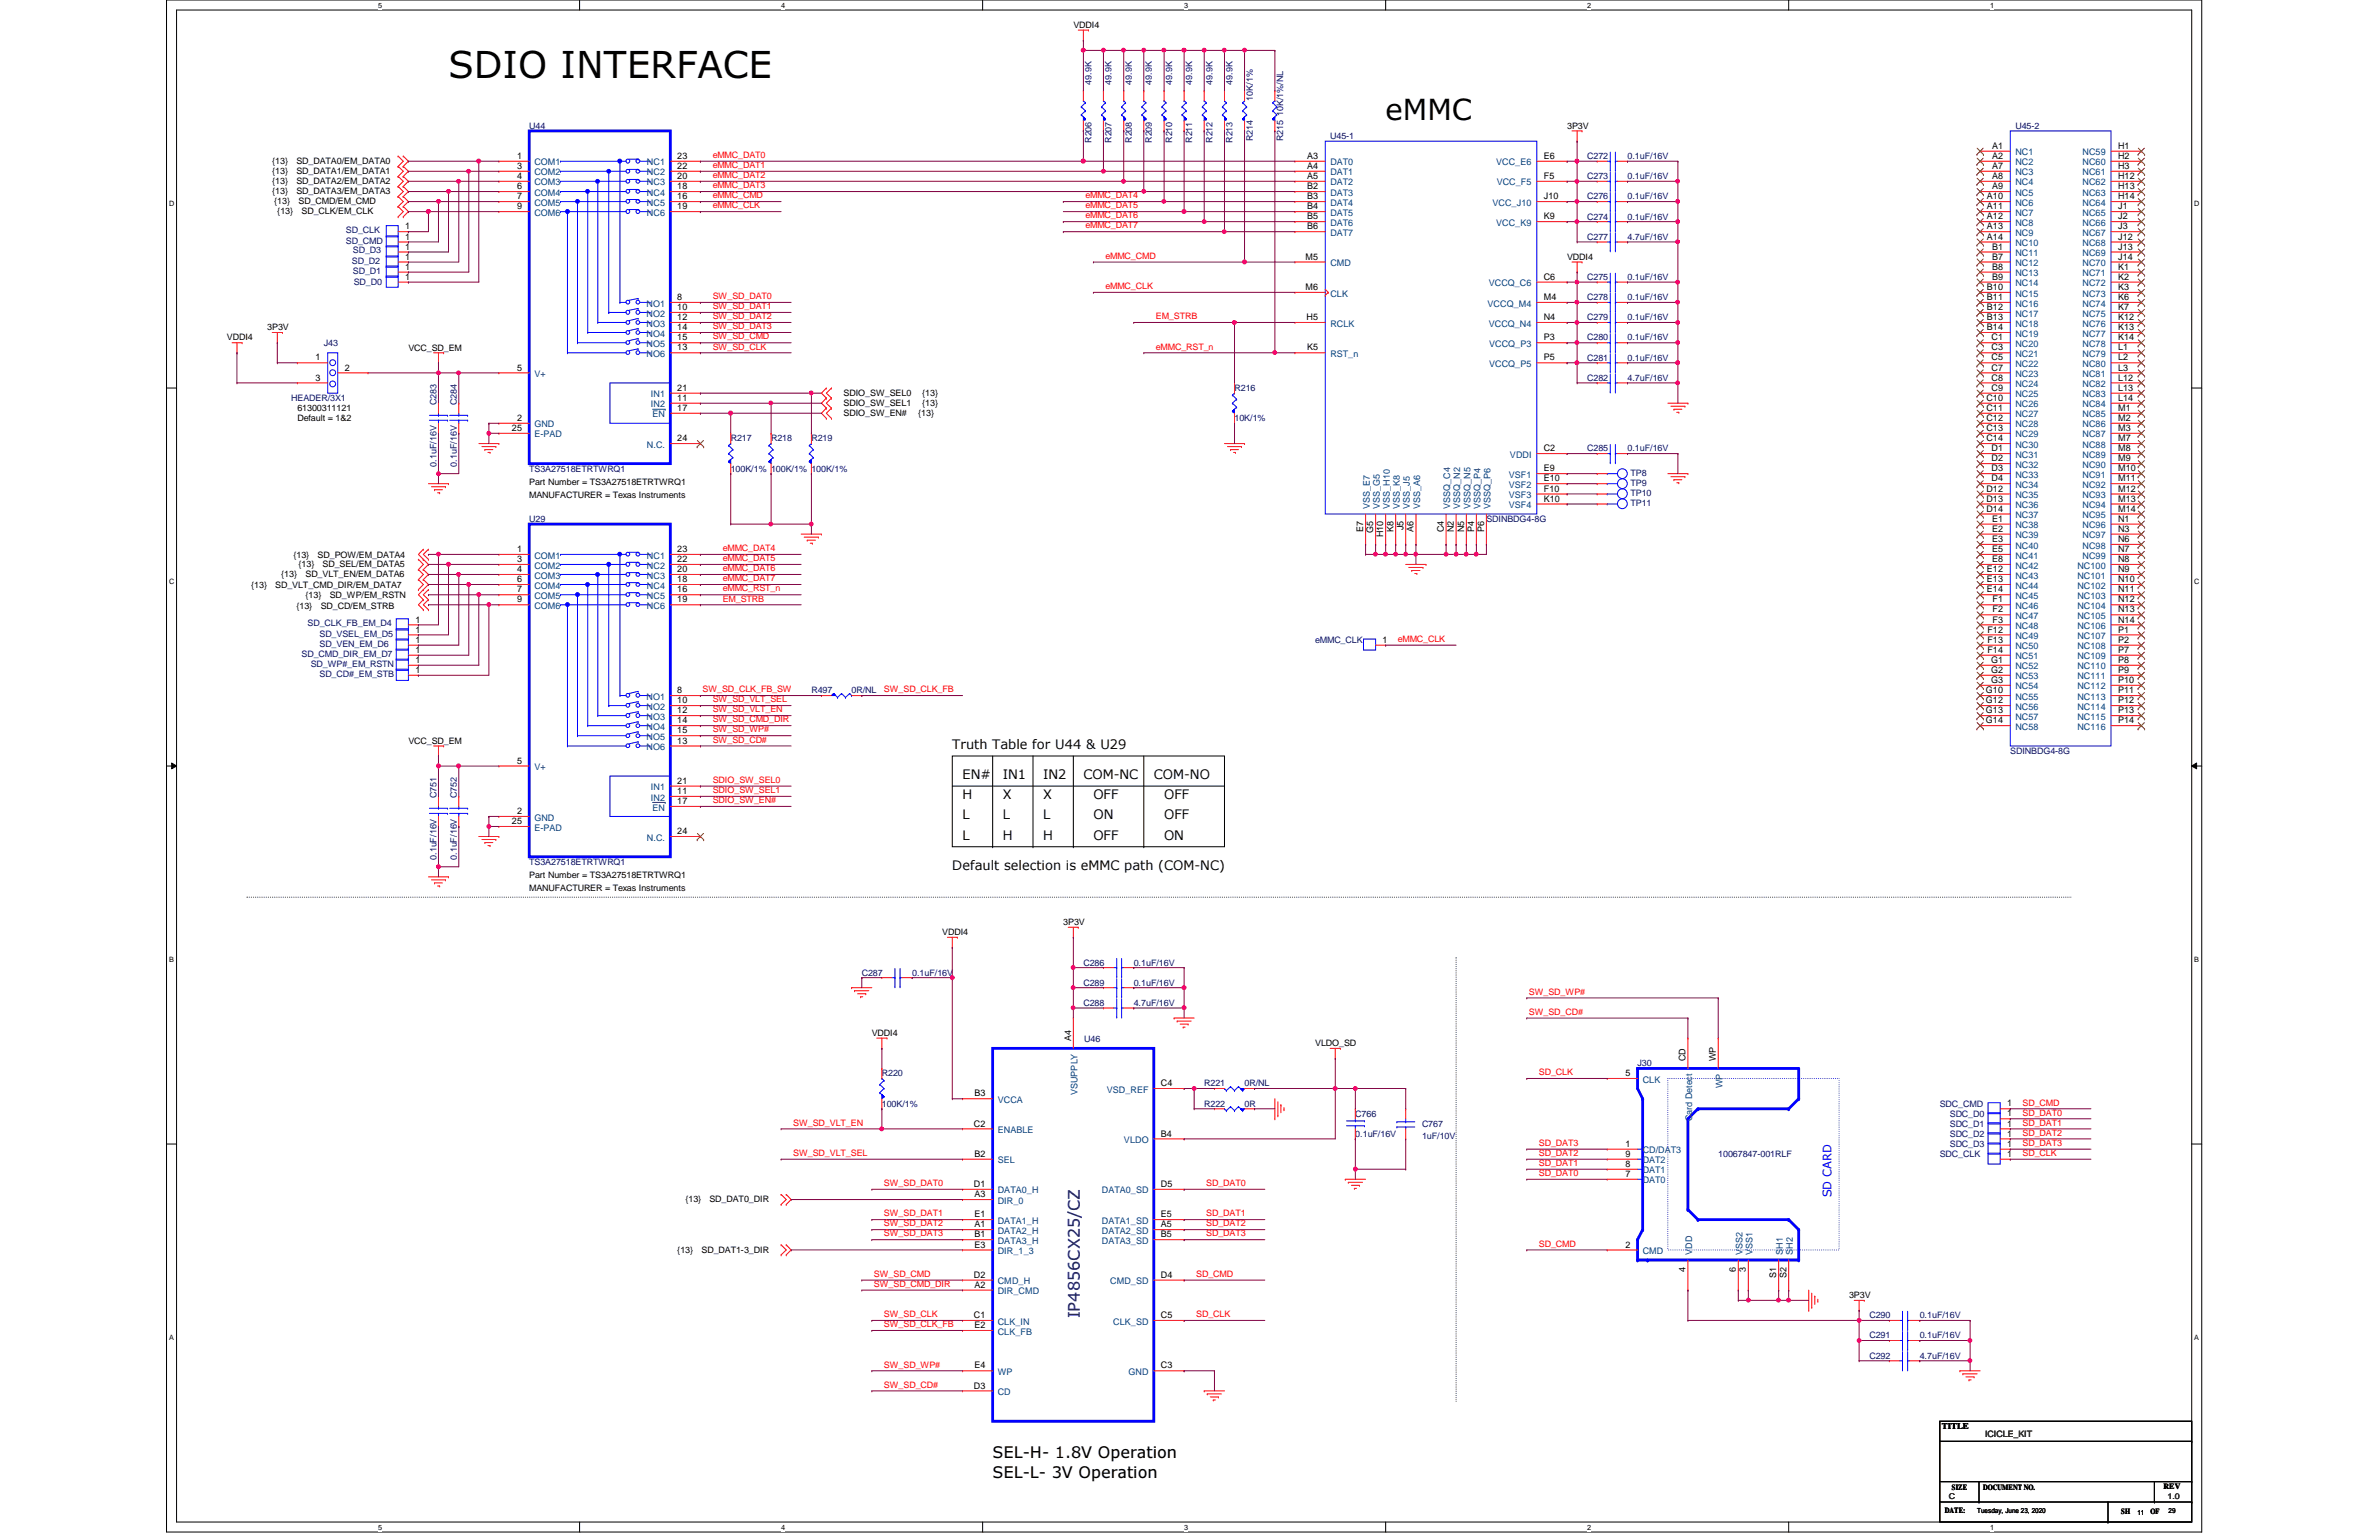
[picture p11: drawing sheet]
<svg xmlns="http://www.w3.org/2000/svg" width="432mm" height="279mm" viewBox="0 0 432 279" stroke-linecap="round" stroke-linejoin="round" font-family="sans-serif">
<defs><g id="words">
<text font-size="6.7" x="81.4" y="14.1">SDIO INTERFACE</text>
<text font-size="5.3" x="251.5" y="21.8">eMMC</text>
<text font-size="2.9" fill="#000080" x="196" y="239.2" transform="rotate(-90 196 239.2)">IP4856CX25/CZ</text>
<g font-size="2.9">
<text x="180.2" y="264.5">SEL-H- 1.8V Operation</text>
<text x="180.2" y="268.1">SEL-L- 3V Operation</text>
</g>
<g font-size="2.4">
<text x="172.8" y="135.8">Truth Table for U44 &amp; U29</text>
<text x="174.7" y="141.4">EN#</text>
<text x="182" y="141.4">IN1</text>
<text x="189.3" y="141.4">IN2</text>
<text x="196.6" y="141.4">COM-NC</text>
<text x="209.4" y="141.4">COM-NO</text>
<text x="174.7" y="145">H</text>
<text x="174.7" y="148.7">L</text>
<text x="182" y="145">X</text>
<text x="182" y="148.7">L</text>
<text x="189.3" y="145">X</text>
<text x="189.3" y="148.7">L</text>
<text x="198.5" y="145">OFF</text>
<text x="198.5" y="148.7">ON</text>
<text x="211.3" y="148.7">OFF</text>
<text x="211.3" y="145">OFF</text>
<text x="174.7" y="152.3">L</text>
<text x="182" y="152.3">H</text>
<text x="189.3" y="152.3">H</text>
<text x="198.5" y="152.3">OFF</text>
<text x="211.3" y="152.3">ON</text>
<text x="172.8" y="157.8">Default selection is eMMC path (COM-NC)</text>
</g>
<text font-size="2.2" fill="#00f" x="332.4" y="217.3" transform="rotate(-90 332.4 217.3)">SD CARD</text>
<g font-size="1.7">
<text x="93.9" y="28.8">1</text>
<text x="122.9" y="28.8">23</text>
<text x="237.2" y="28.8">A3</text>
<text x="280.2" y="28.8">E6</text>
<text x="361.6" y="27">A1</text>
<text x="361.6" y="28.8">A2</text>
<text x="384.4" y="27">H1</text>
<text x="384.4" y="28.8">H2</text>
<text x="93.9" y="30.6">3</text>
<text x="93.9" y="32.5">4</text>
<text x="93.9" y="34.3">6</text>
<text x="122.9" y="34.3">18</text>
<text x="122.9" y="32.5">20</text>
<text x="122.9" y="30.6">22</text>
<text x="237.2" y="30.6">A4</text>
<text x="237.2" y="32.5">A5</text>
<text x="237.2" y="34.3">B2</text>
<text x="280.2" y="32.5">F5</text>
<text x="361.6" y="30.6">A7</text>
<text x="361.6" y="32.5">A8</text>
<text x="361.6" y="34.3">A9</text>
<text x="384.4" y="30.6">H3</text>
<text x="384.4" y="32.5">H12</text>
<text x="384.4" y="34.3">H13</text>
<text x="73.5" y="41.6">1</text>
<text x="93.9" y="36.2">7</text>
<text x="93.9" y="38">9</text>
<text x="122.9" y="36.2">16</text>
<text x="122.9" y="38">19</text>
<text x="237.2" y="36.2">B3</text>
<text x="237.2" y="38">B4</text>
<text x="237.2" y="39.8">B5</text>
<text x="237.2" y="41.6">B6</text>
<text x="280.2" y="36.2">J10</text>
<text x="280.2" y="39.8">K9</text>
<text x="360.6" y="36.2">A10</text>
<text x="360.6" y="38">A11</text>
<text x="360.6" y="39.8">A12</text>
<text x="360.6" y="41.6">A13</text>
<text x="384.4" y="36.2">H14</text>
<text x="384.4" y="38">J1</text>
<text x="384.4" y="39.8">J2</text>
<text x="384.4" y="41.6">J3</text>
<text x="73.5" y="43.5">1</text>
<text x="73.5" y="45.3">1</text>
<text x="73.5" y="47.1">1</text>
<text x="236.9" y="47.1">M5</text>
<text x="360.6" y="43.5">A14</text>
<text x="361.6" y="45.3">B1</text>
<text x="361.6" y="47.1">B7</text>
<text x="384.4" y="43.5">J12</text>
<text x="384.4" y="45.3">J13</text>
<text x="384.4" y="47.1">J14</text>
<text x="73.5" y="50.8">1</text>
<text x="73.5" y="48.9">1</text>
<text x="236.9" y="52.6">M6</text>
<text x="280.2" y="50.8">C6</text>
<text x="360.6" y="52.6">B10</text>
<text x="361.6" y="48.9">B8</text>
<text x="361.6" y="50.8">B9</text>
<text x="384.4" y="48.9">K1</text>
<text x="384.4" y="50.8">K2</text>
<text x="384.4" y="52.6">K3</text>
<text x="122.9" y="54.4">8</text>
<text x="122.9" y="56.3">10</text>
<text x="122.9" y="58.1">12</text>
<text x="122.9" y="59.9">14</text>
<text x="237.2" y="58.1">H5</text>
<text x="280.2" y="54.4">M4</text>
<text x="280.2" y="58.1">N4</text>
<text x="360.6" y="54.4">B11</text>
<text x="360.6" y="56.3">B12</text>
<text x="360.6" y="58.1">B13</text>
<text x="360.6" y="59.9">B14</text>
<text x="384.4" y="54.4">K6</text>
<text x="384.4" y="56.3">K7</text>
<text x="384.4" y="58.1">K12</text>
<text x="384.4" y="59.9">K13</text>
<text x="57.3" y="65.4">1</text>
<text x="122.9" y="63.6">13</text>
<text x="122.9" y="61.8">15</text>
<text x="237.2" y="63.6">K5</text>
<text x="280.2" y="61.8">P3</text>
<text x="280.2" y="65.4">P5</text>
<text x="361.5" y="61.8">C1</text>
<text x="361.5" y="63.6">C3</text>
<text x="361.5" y="65.4">C5</text>
<text x="384.4" y="61.8">K14</text>
<text x="384.4" y="63.6">L1</text>
<text x="384.4" y="65.4">L2</text>
<text x="57.3" y="69">3</text>
<text x="62.6" y="67.2">2</text>
<text x="93.9" y="67.2">5</text>
<text x="122.9" y="70.9">21</text>
<text x="361.5" y="67.2">C7</text>
<text x="361.5" y="69">C8</text>
<text x="361.5" y="70.9">C9</text>
<text x="384.4" y="67.2">L3</text>
<text x="384.4" y="69">L12</text>
<text x="384.4" y="70.9">L13</text>
<text x="93.9" y="76.4">2</text>
<text x="122.9" y="72.7">11</text>
<text x="122.9" y="74.5">17</text>
<text x="360.6" y="72.7">C10</text>
<text x="360.6" y="74.5">C11</text>
<text x="360.6" y="76.4">C12</text>
<text x="384.4" y="72.7">L14</text>
<text x="384.4" y="74.5">M1</text>
<text x="384.4" y="76.4">M2</text>
<text x="92.9" y="78.2">25</text>
<text x="122.9" y="80.1">24</text>
<text x="280.2" y="81.9">C2</text>
<text x="360.6" y="78.2">C13</text>
<text x="360.6" y="80.1">C14</text>
<text x="361.5" y="81.9">D1</text>
<text x="361.5" y="83.7">D2</text>
<text x="384.4" y="78.2">M3</text>
<text x="384.4" y="80.1">M7</text>
<text x="384.4" y="81.9">M8</text>
<text x="384.4" y="83.7">M9</text>
<text x="280.2" y="85.5">E9</text>
<text x="280.2" y="87.3">E10</text>
<text x="280.2" y="89.2">F10</text>
<text x="360.6" y="89.2">D12</text>
<text x="361.5" y="85.5">D3</text>
<text x="361.5" y="87.3">D4</text>
<text x="384.4" y="85.5">M10</text>
<text x="384.4" y="87.3">M11</text>
<text x="384.4" y="89.2">M12</text>
<text x="280.2" y="91">K10</text>
<text x="360.6" y="91">D13</text>
<text x="360.6" y="92.8">D14</text>
<text x="361.6" y="94.7">E1</text>
<text x="384.4" y="91">M13</text>
<text x="384.4" y="92.8">M14</text>
<text x="384.4" y="94.7">N1</text>
<text x="93.9" y="100.2">1</text>
<text x="93.9" y="102">3</text>
<text x="122.9" y="102">22</text>
<text x="122.9" y="100.2">23</text>
<text x="247.4" y="96.5" transform="rotate(-90 247.4 96.5)">E7</text>
<text x="249.3" y="96.7" transform="rotate(-90 249.3 96.7)">G5</text>
<text x="251.1" y="97.5" transform="rotate(-90 251.1 97.5)">H10</text>
<text x="252.9" y="96.5" transform="rotate(-90 252.9 96.5)">K8</text>
<text x="254.7" y="96.2" transform="rotate(-90 254.7 96.2)">J5</text>
<text x="256.6" y="96.5" transform="rotate(-90 256.6 96.5)">A6</text>
<text x="262" y="96.6" transform="rotate(-90 262 96.6)">C4</text>
<text x="263.9" y="96.6" transform="rotate(-90 263.9 96.6)">N2</text>
<text x="265.7" y="96.6" transform="rotate(-90 265.7 96.6)">N5</text>
<text x="267.5" y="96.5" transform="rotate(-90 267.5 96.5)">P4</text>
<text x="269.4" y="96.5" transform="rotate(-90 269.4 96.5)">P6</text>
<text x="361.6" y="96.5">E2</text>
<text x="361.6" y="98.3">E3</text>
<text x="361.6" y="102">E8</text>
<text x="361.6" y="100.2">E5</text>
<text x="384.4" y="96.5">N3</text>
<text x="384.4" y="98.3">N6</text>
<text x="384.4" y="100.2">N7</text>
<text x="384.4" y="102">N8</text>
<text x="93.9" y="103.8">4</text>
<text x="93.9" y="105.6">6</text>
<text x="93.9" y="107.5">7</text>
<text x="122.9" y="107.5">16</text>
<text x="122.9" y="105.6">18</text>
<text x="122.9" y="103.8">20</text>
<text x="360.6" y="103.8">E12</text>
<text x="360.6" y="105.6">E13</text>
<text x="360.6" y="107.5">E14</text>
<text x="384.4" y="103.8">N9</text>
<text x="384.4" y="105.6">N10</text>
<text x="384.4" y="107.5">N11</text>
<text x="75.4" y="112.9">1</text>
<text x="93.9" y="109.3">9</text>
<text x="122.9" y="109.3">19</text>
<text x="361.7" y="109.3">F1</text>
<text x="361.7" y="111.1">F2</text>
<text x="361.7" y="112.9">F3</text>
<text x="384.4" y="109.3">N12</text>
<text x="384.4" y="111.1">N13</text>
<text x="384.4" y="112.9">N14</text>
<text x="75.4" y="114.8">1</text>
<text x="75.4" y="116.6">1</text>
<text x="75.4" y="118.4">1</text>
<text x="251" y="116.6">1</text>
<text x="360.7" y="114.8">F12</text>
<text x="360.7" y="116.6">F13</text>
<text x="360.7" y="118.4">F14</text>
<text x="384.4" y="114.8">P1</text>
<text x="384.4" y="116.6">P2</text>
<text x="384.4" y="118.4">P7</text>
<text x="75.4" y="120.3">1</text>
<text x="75.4" y="122.1">1</text>
<text x="122.9" y="125.8">8</text>
<text x="360.5" y="125.8">G10</text>
<text x="361.4" y="120.3">G1</text>
<text x="361.4" y="122.1">G2</text>
<text x="361.4" y="123.9">G3</text>
<text x="384.4" y="120.3">P8</text>
<text x="384.4" y="122.1">P9</text>
<text x="384.4" y="123.9">P10</text>
<text x="384.4" y="125.8">P11</text>
<text x="122.9" y="127.6">10</text>
<text x="122.9" y="129.4">12</text>
<text x="122.9" y="131.2">14</text>
<text x="360.5" y="127.6">G12</text>
<text x="360.5" y="129.4">G13</text>
<text x="360.5" y="131.2">G14</text>
<text x="384.4" y="127.6">P12</text>
<text x="384.4" y="129.4">P13</text>
<text x="384.4" y="131.2">P14</text>
<text x="122.9" y="134.9">13</text>
<text x="122.9" y="133.1">15</text>
<text x="93.9" y="138.6">5</text>
<text x="122.9" y="142.2">21</text>
<text x="92.9" y="149.5">25</text>
<text x="93.9" y="147.7">2</text>
<text x="122.9" y="144.1">11</text>
<text x="122.9" y="145.9">17</text>
<text x="122.9" y="151.3">24</text>
<text x="194.4" y="188.9" transform="rotate(-90 194.4 188.9)">A4</text>
<text x="210.7" y="197.1">C4</text>
<text x="295" y="195.2">5</text>
<text x="305.9" y="192.6" transform="rotate(-90 305.9 192.6)">CD</text>
<text x="311.4" y="192.6" transform="rotate(-90 311.4 192.6)">WP</text>
<text x="176.9" y="198.9">B3</text>
<text x="364.3" y="200.7">1</text>
<text x="364.3" y="202.6">1</text>
<text x="176.8" y="204.4">C2</text>
<text x="176.9" y="209.9">B2</text>
<text x="210.7" y="206.2">B4</text>
<text x="295" y="208.1">1</text>
<text x="295" y="209.9">9</text>
<text x="364.3" y="209.9">1</text>
<text x="364.3" y="204.4">1</text>
<text x="364.3" y="206.2">1</text>
<text x="364.3" y="208.1">1</text>
<text x="176.8" y="215.3">D1</text>
<text x="210.7" y="215.3">D5</text>
<text x="295" y="213.5">7</text>
<text x="295" y="211.7">8</text>
<text x="176.9" y="217.2">A3</text>
<text x="176.9" y="220.9">E1</text>
<text x="210.7" y="220.9">E5</text>
<text x="176.9" y="222.7">A1</text>
<text x="176.9" y="224.5">B1</text>
<text x="176.9" y="226.4">E3</text>
<text x="210.7" y="222.7">A5</text>
<text x="210.7" y="224.5">B5</text>
<text x="295" y="226.4">2</text>
<text x="176.8" y="231.8">D2</text>
<text x="176.9" y="233.6">A2</text>
<text x="210.7" y="231.8">D4</text>
<text x="305.9" y="230.8" transform="rotate(-90 305.9 230.8)">4</text>
<text x="315.1" y="230.8" transform="rotate(-90 315.1 230.8)">6</text>
<text x="316.9" y="230.8" transform="rotate(-90 316.9 230.8)">3</text>
<text x="322.4" y="231.9" transform="rotate(-90 322.4 231.9)">S1</text>
<text x="324.2" y="231.9" transform="rotate(-90 324.2 231.9)">S2</text>
<text x="176.8" y="239.1">C1</text>
<text x="210.7" y="239.1">C5</text>
<text x="176.9" y="241">E2</text>
<text x="176.8" y="251.9">D3</text>
<text x="176.9" y="248.3">E4</text>
<text x="210.7" y="248.3">C3</text>
</g>
<g font-size="1.7" fill="#004080">
<text x="365.8" y="28.2">NC1</text>
<text x="378" y="28.2">NC59</text>
<text x="97" y="30">COM1</text>
<text x="97" y="31.8">COM2</text>
<text x="97" y="33.7">COM3</text>
<text x="97" y="35.5">COM4</text>
<text x="117.4" y="35.5">NC4</text>
<text x="117.4" y="33.7">NC3</text>
<text x="117.4" y="31.8">NC2</text>
<text x="117.4" y="30">NC1</text>
<text x="241.5" y="30">DAT0</text>
<text x="241.5" y="31.8">DAT1</text>
<text x="241.5" y="33.7">DAT2</text>
<text x="241.5" y="35.5">DAT3</text>
<text x="271.6" y="30">VCC_E6</text>
<text x="271.7" y="33.7">VCC_F5</text>
<text x="365.8" y="30">NC2</text>
<text x="365.8" y="31.8">NC3</text>
<text x="365.8" y="33.7">NC4</text>
<text x="365.8" y="35.5">NC5</text>
<text x="378" y="30">NC60</text>
<text x="378" y="31.8">NC61</text>
<text x="378" y="33.7">NC62</text>
<text x="378" y="35.5">NC63</text>
<text x="97" y="37.3">COM5</text>
<text x="97" y="39.2">COM6</text>
<text x="117.4" y="37.3">NC5</text>
<text x="117.4" y="39.2">NC6</text>
<text x="241.5" y="37.3">DAT4</text>
<text x="241.5" y="39.2">DAT5</text>
<text x="241.5" y="41">DAT6</text>
<text x="270.9" y="37.3">VCC_J10</text>
<text x="271.6" y="41">VCC_K9</text>
<text x="365.8" y="37.3">NC6</text>
<text x="365.8" y="39.2">NC7</text>
<text x="365.8" y="41">NC8</text>
<text x="378" y="37.3">NC64</text>
<text x="378" y="39.2">NC65</text>
<text x="378" y="41">NC66</text>
<text x="241.5" y="42.8">DAT7</text>
<text x="365.8" y="42.8">NC9</text>
<text x="365.8" y="44.7">NC10</text>
<text x="365.8" y="46.5">NC11</text>
<text x="378" y="42.8">NC67</text>
<text x="378" y="44.7">NC68</text>
<text x="378" y="46.5">NC69</text>
<text x="241.5" y="53.8">CLK</text>
<text x="241.5" y="48.3">CMD</text>
<text x="270.2" y="51.9">VCCQ_C6</text>
<text x="365.8" y="48.3">NC12</text>
<text x="365.8" y="50.1">NC13</text>
<text x="365.8" y="51.9">NC14</text>
<text x="365.8" y="53.8">NC15</text>
<text x="378" y="48.3">NC70</text>
<text x="378" y="50.1">NC71</text>
<text x="378" y="51.9">NC72</text>
<text x="378" y="53.8">NC73</text>
<text x="117.3" y="55.6">NO1</text>
<text x="117.3" y="57.4">NO2</text>
<text x="117.3" y="59.3">NO3</text>
<text x="241.5" y="59.3">RCLK</text>
<text x="270" y="55.6">VCCQ_M4</text>
<text x="270.2" y="59.3">VCCQ_N4</text>
<text x="365.8" y="55.6">NC16</text>
<text x="365.8" y="57.4">NC17</text>
<text x="365.8" y="59.3">NC18</text>
<text x="378" y="55.6">NC74</text>
<text x="378" y="57.4">NC75</text>
<text x="378" y="59.3">NC76</text>
<text x="117.3" y="64.8">NO6</text>
<text x="117.3" y="61.1">NO4</text>
<text x="117.3" y="62.9">NO5</text>
<text x="241.5" y="64.8">RST_n</text>
<text x="270.3" y="62.9">VCCQ_P3</text>
<text x="365.8" y="61.1">NC19</text>
<text x="365.8" y="62.9">NC20</text>
<text x="365.8" y="64.8">NC21</text>
<text x="378" y="61.1">NC77</text>
<text x="378" y="62.9">NC78</text>
<text x="378" y="64.8">NC79</text>
<text x="97" y="68.4">V+</text>
<text x="270.3" y="66.6">VCCQ_P5</text>
<text x="365.8" y="66.6">NC22</text>
<text x="365.8" y="68.4">NC23</text>
<text x="365.8" y="70.2">NC24</text>
<text x="378" y="66.6">NC80</text>
<text x="378" y="68.4">NC81</text>
<text x="378" y="70.2">NC82</text>
<text x="97" y="77.6">GND</text>
<text x="118.2" y="73.9">IN2</text>
<text x="118.2" y="72.1">IN1</text>
<text x="118.4" y="75.7">EN</text>
<text x="365.8" y="72.1">NC25</text>
<text x="365.8" y="73.9">NC26</text>
<text x="365.8" y="75.7">NC27</text>
<text x="365.8" y="77.6">NC28</text>
<text x="378" y="72.1">NC83</text>
<text x="378" y="73.9">NC84</text>
<text x="378" y="75.7">NC85</text>
<text x="378" y="77.6">NC86</text>
<text x="97" y="79.4">E-PAD</text>
<text x="117.4" y="81.2">N.C.</text>
<text x="274.1" y="83.1">VDDI</text>
<text x="365.8" y="79.4">NC29</text>
<text x="365.8" y="81.2">NC30</text>
<text x="365.8" y="83.1">NC31</text>
<text x="378" y="79.4">NC87</text>
<text x="378" y="81.2">NC88</text>
<text x="378" y="83.1">NC89</text>
<text x="273.9" y="86.7">VSF1</text>
<text x="273.9" y="88.5">VSF2</text>
<text x="365.8" y="84.9">NC32</text>
<text x="365.8" y="86.7">NC33</text>
<text x="365.8" y="88.5">NC34</text>
<text x="378" y="84.9">NC90</text>
<text x="378" y="86.7">NC91</text>
<text x="378" y="88.5">NC92</text>
<text x="248.6" y="92.3" transform="rotate(-90 248.6 92.3)">VSS_E7</text>
<text x="250.4" y="92.3" transform="rotate(-90 250.4 92.3)">VSS_G5</text>
<text x="252.3" y="92.3" transform="rotate(-90 252.3 92.3)">VSS_H10</text>
<text x="254.1" y="92.3" transform="rotate(-90 254.1 92.3)">VSS_K8</text>
<text x="255.9" y="92.3" transform="rotate(-90 255.9 92.3)">VSS_J5</text>
<text x="257.8" y="92.3" transform="rotate(-90 257.8 92.3)">VSS_A6</text>
<text x="263.2" y="92.3" transform="rotate(-90 263.2 92.3)">VSSQ_C4</text>
<text x="265" y="92.3" transform="rotate(-90 265 92.3)">VSSQ_N2</text>
<text x="266.9" y="92.3" transform="rotate(-90 266.9 92.3)">VSSQ_N5</text>
<text x="268.7" y="92.3" transform="rotate(-90 268.7 92.3)">VSSQ_P4</text>
<text x="270.6" y="92.3" transform="rotate(-90 270.6 92.3)">VSSQ_P6</text>
<text x="273.9" y="90.4">VSF3</text>
<text x="273.9" y="92.2">VSF4</text>
<text x="365.8" y="90.4">NC35</text>
<text x="365.8" y="92.2">NC36</text>
<text x="365.8" y="94">NC37</text>
<text x="365.8" y="95.8">NC38</text>
<text x="378" y="90.4">NC93</text>
<text x="378" y="92.2">NC94</text>
<text x="378" y="94">NC95</text>
<text x="378" y="95.8">NC96</text>
<text x="97" y="101.3">COM1</text>
<text x="117.4" y="101.3">NC1</text>
<text x="365.8" y="97.7">NC39</text>
<text x="365.8" y="99.5">NC40</text>
<text x="365.8" y="101.3">NC41</text>
<text x="378" y="97.7">NC97</text>
<text x="378" y="99.5">NC98</text>
<text x="378" y="101.3">NC99</text>
<text x="97" y="103.2">COM2</text>
<text x="97" y="105">COM3</text>
<text x="97" y="106.8">COM4</text>
<text x="117.4" y="106.8">NC4</text>
<text x="117.4" y="105">NC3</text>
<text x="117.4" y="103.2">NC2</text>
<text x="365.8" y="103.2">NC42</text>
<text x="365.8" y="105">NC43</text>
<text x="365.8" y="106.8">NC44</text>
<text x="377.1" y="103.2">NC100</text>
<text x="377.1" y="105">NC101</text>
<text x="377.1" y="106.8">NC102</text>
<text x="97" y="108.7">COM5</text>
<text x="97" y="110.5">COM6</text>
<text x="117.4" y="108.7">NC5</text>
<text x="117.4" y="110.5">NC6</text>
<text x="365.8" y="108.7">NC45</text>
<text x="365.8" y="110.5">NC46</text>
<text x="365.8" y="112.3">NC47</text>
<text x="377.1" y="108.7">NC103</text>
<text x="377.1" y="110.5">NC104</text>
<text x="377.1" y="112.3">NC105</text>
<text x="365.8" y="114.1">NC48</text>
<text x="365.8" y="116">NC49</text>
<text x="365.8" y="117.8">NC50</text>
<text x="365.8" y="119.6">NC51</text>
<text x="377.1" y="114.1">NC106</text>
<text x="377.1" y="116">NC107</text>
<text x="377.1" y="117.8">NC108</text>
<text x="377.1" y="119.6">NC109</text>
<text x="365.8" y="121.5">NC52</text>
<text x="365.8" y="123.3">NC53</text>
<text x="365.8" y="125.1">NC54</text>
<text x="377.1" y="121.5">NC110</text>
<text x="377.1" y="123.3">NC111</text>
<text x="377.1" y="125.1">NC112</text>
<text x="117.3" y="127">NO1</text>
<text x="117.3" y="128.8">NO2</text>
<text x="117.3" y="130.6">NO3</text>
<text x="365.8" y="127">NC55</text>
<text x="365.8" y="128.8">NC56</text>
<text x="365.8" y="130.6">NC57</text>
<text x="377.1" y="127">NC113</text>
<text x="377.1" y="128.8">NC114</text>
<text x="377.1" y="130.6">NC115</text>
<text x="117.3" y="136.1">NO6</text>
<text x="117.3" y="132.4">NO4</text>
<text x="117.3" y="134.2">NO5</text>
<text x="365.8" y="132.4">NC58</text>
<text x="377.1" y="132.4">NC116</text>
<text x="97" y="139.7">V+</text>
<text x="118.2" y="143.4">IN1</text>
<text x="97" y="148.9">GND</text>
<text x="118.2" y="145.2">IN2</text>
<text x="118.4" y="147.1">EN</text>
<text x="97" y="150.7">E-PAD</text>
<text x="117.4" y="152.5">N.C.</text>
<text x="298.2" y="196.4">CLK</text>
<text x="312.6" y="197.4" transform="rotate(-90 312.6 197.4)">WP</text>
<text x="181.1" y="200.1">VCCA</text>
<text x="195.6" y="198.7" transform="rotate(-90 195.6 198.7)">VSUPPLY</text>
<text x="200.9" y="198.2">VSD_REF</text>
<text x="307.1" y="203.5" transform="rotate(-90 307.1 203.5)">Card Detect</text>
<text x="181.1" y="205.6">ENABLE</text>
<text x="204" y="207.4">VLDO</text>
<text x="298.2" y="209.3">CD/DAT3</text>
<text x="181.1" y="211.1">SEL</text>
<text x="298.2" y="214.7">DAT0</text>
<text x="298.2" y="212.9">DAT1</text>
<text x="298.2" y="211.1">DAT2</text>
<text x="181.1" y="218.4">DIR_0</text>
<text x="181.1" y="216.5">DATA0_H</text>
<text x="200" y="216.5">DATA0_SD</text>
<text x="181.1" y="223.9">DATA2_H</text>
<text x="181.1" y="225.7">DATA3_H</text>
<text x="181.1" y="222">DATA1_H</text>
<text x="181.1" y="227.5">DIR_1_3</text>
<text x="200" y="223.9">DATA2_SD</text>
<text x="200" y="225.7">DATA3_SD</text>
<text x="200" y="222">DATA1_SD</text>
<text x="298.2" y="227.5">CMD</text>
<text x="307.1" y="227.7" transform="rotate(-90 307.1 227.7)">VDD</text>
<text x="316.3" y="227.7" transform="rotate(-90 316.3 227.7)">VSS2</text>
<text x="318.1" y="227.7" transform="rotate(-90 318.1 227.7)">VSS1</text>
<text x="323.6" y="227.7" transform="rotate(-90 323.6 227.7)">SH1</text>
<text x="325.4" y="227.7" transform="rotate(-90 325.4 227.7)">SH2</text>
<text x="181.1" y="233">CMD_H</text>
<text x="201.5" y="233">CMD_SD</text>
<text x="181.1" y="234.8">DIR_CMD</text>
<text x="181.1" y="240.3">CLK_IN</text>
<text x="181.1" y="242.1">CLK_FB</text>
<text x="202.1" y="240.3">CLK_SD</text>
<text x="181.1" y="249.5">WP</text>
<text x="204.9" y="249.5">GND</text>
<text x="181.1" y="253.1">CD</text>
</g>
<g font-size="1.6">
<text x="194.8" y="5.1">VDDI4</text>
<text x="284.4" y="23.4">3P3V</text>
<text x="49.4" y="29.8">{13}</text>
<text x="53.8" y="29.8">SD_DATA0/EM_DATA0</text>
<text x="49.4" y="31.6">{13}</text>
<text x="49.4" y="33.4">{13}</text>
<text x="49.4" y="35.3">{13}</text>
<text x="53.8" y="31.6">SD_DATA1/EM_DATA1</text>
<text x="53.8" y="33.4">SD_DATA2/EM_DATA2</text>
<text x="53.8" y="35.3">SD_DATA3/EM_DATA3</text>
<text x="49.8" y="37.1">{13}</text>
<text x="50.3" y="38.9">{13}</text>
<text x="54.2" y="37.1">SD_CMD/EM_CMD</text>
<text x="54.7" y="38.9">SD_CLK/EM_CLK</text>
<text x="284.4" y="47.2">VDDI4</text>
<text x="48.5" y="59.9">3P3V</text>
<text x="41.2" y="61.8">VDDI4</text>
<text x="74.1" y="63.6">VCC_SD_EM</text>
<text x="153.1" y="71.8">SDIO_SW_SEL0</text>
<text x="167.4" y="71.8">{13}</text>
<text x="54" y="74.6">61300311121</text>
<text x="54" y="76.4">Default = 1&amp;2</text>
<text x="153.1" y="75.5">SDIO_SW_EN#</text>
<text x="153.1" y="73.7">SDIO_SW_SEL1</text>
<text x="166.7" y="75.5">{13}</text>
<text x="167.4" y="73.7">{13}</text>
<text x="96.1" y="87.9">Part Number = TS3A27518ETRTWRQ1</text>
<text x="96.1" y="90.3">MANUFACTURER = Texas Instruments</text>
<text x="53.3" y="101.3">{13}</text>
<text x="57.7" y="101.3">SD_POW/EM_DATA4</text>
<text x="45.6" y="106.6">{13}</text>
<text x="50" y="106.6">SD_VLT_CMD_DIR/EM_DATA7</text>
<text x="51.1" y="104.8">{13}</text>
<text x="54.2" y="102.9">{13}</text>
<text x="55.5" y="104.8">SD_VLT_EN/EM_DATA6</text>
<text x="58.5" y="102.9">SD_SEL/EM_DATA5</text>
<text x="53.8" y="110.4">{13}</text>
<text x="55.5" y="108.6">{13}</text>
<text x="58.2" y="110.4">SD_CD/EM_STRB</text>
<text x="59.9" y="108.6">SD_WP/EM_RSTN</text>
<text x="74.1" y="134.9">VCC_SD_EM</text>
<text x="96.1" y="159.3">Part Number = TS3A27518ETRTWRQ1</text>
<text x="96.1" y="161.6">MANUFACTURER = Texas Instruments</text>
<text x="193" y="167.9">3P3V</text>
<text x="171" y="169.7">VDDI4</text>
<text x="158.2" y="188">VDDI4</text>
<text x="238.7" y="189.8">VLDO_SD</text>
<text x="124.4" y="218.1">{13}</text>
<text x="128.8" y="218.1">SD_DAT0_DIR</text>
<text x="122.9" y="227.3">{13}</text>
<text x="127.3" y="227.3">SD_DAT1-3_DIR</text>
<text x="335.6" y="235.5">3P3V</text>
<text x="352.5" y="259.3">TITLE</text>
</g>
<g font-size="1.6" fill="#000080">
<text x="198.1" y="15.4" transform="rotate(-90 198.1 15.4)">49.9K</text>
<text x="201.8" y="15.4" transform="rotate(-90 201.8 15.4)">49.9K</text>
<text x="205.4" y="15.4" transform="rotate(-90 205.4 15.4)">49.9K</text>
<text x="209.1" y="15.4" transform="rotate(-90 209.1 15.4)">49.9K</text>
<text x="212.8" y="15.4" transform="rotate(-90 212.8 15.4)">49.9K</text>
<text x="216.4" y="15.4" transform="rotate(-90 216.4 15.4)">49.9K</text>
<text x="220" y="15.4" transform="rotate(-90 220 15.4)">49.9K</text>
<text x="223.7" y="15.4" transform="rotate(-90 223.7 15.4)">49.9K</text>
<text x="96.1" y="23.4">U44</text>
<text x="227.4" y="18.3" transform="rotate(-90 227.4 18.3)">10K/1%</text>
<text x="365.8" y="23.4">U45-2</text>
<text x="198.1" y="26" transform="rotate(-90 198.1 26)">R206</text>
<text x="201.8" y="26" transform="rotate(-90 201.8 26)">R207</text>
<text x="205.4" y="26" transform="rotate(-90 205.4 26)">R208</text>
<text x="209.1" y="26" transform="rotate(-90 209.1 26)">R209</text>
<text x="212.8" y="26" transform="rotate(-90 212.8 26)">R210</text>
<text x="216.4" y="26" transform="rotate(-90 216.4 26)">R211</text>
<text x="220" y="26" transform="rotate(-90 220 26)">R212</text>
<text x="223.7" y="26" transform="rotate(-90 223.7 26)">R213</text>
<text x="227.4" y="25.6" transform="rotate(-90 227.4 25.6)">R214</text>
<text x="232.9" y="25.6" transform="rotate(-90 232.9 25.6)">R215 10K/1%/NL</text>
<text x="241.4" y="25.2">U45-1</text>
<text x="288.1" y="28.9">C272</text>
<text x="295.4" y="28.9">0.1uF/16V</text>
<text x="288.1" y="32.5">C273</text>
<text x="295.4" y="32.5">0.1uF/16V</text>
<text x="288.1" y="36.2">C276</text>
<text x="288.1" y="39.8">C274</text>
<text x="295.4" y="36.2">0.1uF/16V</text>
<text x="295.4" y="39.8">0.1uF/16V</text>
<text x="62.8" y="42.2">SD_CLK</text>
<text x="62.8" y="44.2">SD_CMD</text>
<text x="63.9" y="47.9">SD_D2</text>
<text x="64.1" y="45.9">SD_D3</text>
<text x="288.1" y="43.5">C277</text>
<text x="295.4" y="43.5">4.7uF/16V</text>
<text x="64.1" y="49.7">SD_D1</text>
<text x="64.2" y="51.7">SD_D0</text>
<text x="288.1" y="50.8">C275</text>
<text x="295.4" y="50.8">0.1uF/16V</text>
<text x="288.1" y="54.5">C278</text>
<text x="288.1" y="58.1">C279</text>
<text x="295.4" y="54.5">0.1uF/16V</text>
<text x="295.4" y="58.1">0.1uF/16V</text>
<text x="58.8" y="62.9">J43</text>
<text x="288.1" y="61.8">C280</text>
<text x="288.1" y="65.4">C281</text>
<text x="295.4" y="61.8">0.1uF/16V</text>
<text x="295.4" y="65.4">0.1uF/16V</text>
<text x="224.1" y="70.9">R216</text>
<text x="288.1" y="69.1">C282</text>
<text x="295.4" y="69.1">4.7uF/16V</text>
<text x="52.9" y="72.8">HEADER/3X1</text>
<text x="79.2" y="73.5" transform="rotate(-90 79.2 73.5)">C283</text>
<text x="82.9" y="73.5" transform="rotate(-90 82.9 73.5)">C284</text>
<text x="224.1" y="76.4">10K/1%</text>
<text x="132.6" y="80.1">R217</text>
<text x="140" y="80.1">R218</text>
<text x="147.3" y="80.1">R219</text>
<text x="288.1" y="81.9">C285</text>
<text x="295.4" y="81.9">0.1uF/16V</text>
<text x="79.2" y="84.7" transform="rotate(-90 79.2 84.7)">0.1uF/16V</text>
<text x="82.9" y="84.7" transform="rotate(-90 82.9 84.7)">0.1uF/16V</text>
<text x="96.1" y="85.6">TS3A27518ETRTWRQ1</text>
<text x="132.6" y="85.6">100K/1% 100K/1% 100K/1%</text>
<text x="296" y="86.3">TP8</text>
<text x="296" y="88.1">TP9</text>
<text x="296" y="90">TP10</text>
<text x="96.1" y="94.7">U29</text>
<text x="269.8" y="94.7">SDINBDG4-8G</text>
<text x="296" y="91.8">TP11</text>
<text x="55.8" y="113.5">SD_CLK_FB_EM_D4</text>
<text x="54.7" y="119.2">SD_CMD_DIR_EM_D7</text>
<text x="58" y="115.5">SD_VSEL_EM_D5</text>
<text x="58" y="117.4">SD_VEN_EM_D6</text>
<text x="238.7" y="116.6">eMMC_CLK</text>
<text x="56.4" y="121">SD_WP#_EM_RSTN</text>
<text x="58" y="122.9">SD_CD#_EM_STB</text>
<text x="147.3" y="125.8">R497</text>
<text x="154.6" y="125.8">0R/NL</text>
<text x="364.9" y="136.8">SDINBDG4-8G</text>
<text x="79.2" y="144.8" transform="rotate(-90 79.2 144.8)">C751</text>
<text x="82.9" y="144.8" transform="rotate(-90 82.9 144.8)">C752</text>
<text x="79.2" y="156" transform="rotate(-90 79.2 156)">0.1uF/16V</text>
<text x="82.9" y="156" transform="rotate(-90 82.9 156)">0.1uF/16V</text>
<text x="96.1" y="156.9">TS3A27518ETRTWRQ1</text>
<text x="156.4" y="177">C287</text>
<text x="165.6" y="177">0.1uF/16V</text>
<text x="196.6" y="175.2">C286</text>
<text x="196.6" y="178.8">C289</text>
<text x="205.8" y="175.2">0.1uF/16V</text>
<text x="205.8" y="178.8">0.1uF/16V</text>
<text x="196.6" y="182.5">C288</text>
<text x="205.8" y="182.5">4.7uF/16V</text>
<text x="196.8" y="189.1">U46</text>
<text x="160.1" y="195.3">R220</text>
<text x="218.6" y="197.1">R221</text>
<text x="225.9" y="197.1">0R/NL</text>
<text x="297.2" y="193.5">J30</text>
<text x="160.1" y="200.8">100K/1%</text>
<text x="218.6" y="200.8">R222</text>
<text x="225.9" y="200.8">0R</text>
<text x="246" y="202.6">C766</text>
<text x="352.1" y="200.8">SDC_CMD</text>
<text x="353.9" y="202.6">SDC_D0</text>
<text x="246" y="206.2">0.1uF/16V</text>
<text x="258.1" y="204.4">C767</text>
<text x="258.1" y="206.6">1uF/10V</text>
<text x="311.9" y="209.9">10067847-001RLF</text>
<text x="352.1" y="209.9">SDC_CLK</text>
<text x="353.9" y="204.4">SDC_D1</text>
<text x="353.9" y="206.2">SDC_D2</text>
<text x="353.9" y="208.1">SDC_D3</text>
<text x="339.3" y="239.2">C290</text>
<text x="348.4" y="239.2">0.1uF/16V</text>
<text x="339.3" y="242.8">C291</text>
<text x="348.4" y="242.8">0.1uF/16V</text>
<text x="339.3" y="246.5">C292</text>
<text x="348.4" y="246.5">4.7uF/16V</text>
</g>
<g font-size="1.6" fill="#f00">
<text x="129.4" y="28.7">eMMC_DAT0</text>
<text x="129.4" y="30.5">eMMC_DAT1</text>
<text x="129.4" y="32.3">eMMC_DAT2</text>
<text x="129.4" y="34.2">eMMC_DAT3</text>
<text x="129.4" y="36">eMMC_CMD</text>
<text x="197" y="36">eMMC_DAT4</text>
<text x="129.4" y="37.8">eMMC_CLK</text>
<text x="197" y="37.8">eMMC_DAT5</text>
<text x="197" y="39.6">eMMC_DAT6</text>
<text x="197" y="41.4">eMMC_DAT7</text>
<text x="200.7" y="46.9">eMMC_CMD</text>
<text x="200.7" y="52.5">eMMC_CLK</text>
<text x="129.4" y="56.1">SW_SD_DAT1</text>
<text x="129.4" y="57.9">SW_SD_DAT2</text>
<text x="129.4" y="59.7">SW_SD_DAT3</text>
<text x="129.4" y="54.3">SW_SD_DAT0</text>
<text x="209.8" y="57.9">EM_STRB</text>
<text x="129.4" y="61.6">SW_SD_CMD</text>
<text x="129.4" y="63.4">SW_SD_CLK</text>
<text x="209.8" y="63.4">eMMC_RST_n</text>
<text x="131.2" y="100">eMMC_DAT4</text>
<text x="131.2" y="101.8">eMMC_DAT5</text>
<text x="131.2" y="107.3">eMMC_RST_n</text>
<text x="131.2" y="103.6">eMMC_DAT6</text>
<text x="131.2" y="105.5">eMMC_DAT7</text>
<text x="131.2" y="109.1">EM_STRB</text>
<text x="253.7" y="116.5">eMMC_CLK</text>
<text x="127.5" y="125.6">SW_SD_CLK_FB_SW</text>
<text x="160.4" y="125.6">SW_SD_CLK_FB</text>
<text x="129.4" y="127.4">SW_SD_VLT_SEL</text>
<text x="129.4" y="129.2">SW_SD_VLT_EN</text>
<text x="129.4" y="131.1">SW_SD_CMD_DIR</text>
<text x="129.4" y="132.9">SW_SD_WP#</text>
<text x="129.4" y="134.7">SW_SD_CD#</text>
<text x="129.4" y="143.9">SDIO_SW_SEL1</text>
<text x="129.4" y="142">SDIO_SW_SEL0</text>
<text x="129.4" y="145.7">SDIO_SW_EN#</text>
<text x="277.5" y="184.1">SW_SD_CD#</text>
<text x="277.5" y="180.5">SW_SD_WP#</text>
<text x="279.3" y="195.1">SD_CLK</text>
<text x="367.1" y="202.4">SD_DAT0</text>
<text x="367.1" y="200.6">SD_CMD</text>
<text x="144" y="204.2">SW_SD_VLT_EN</text>
<text x="144" y="209.7">SW_SD_VLT_SEL</text>
<text x="279.3" y="207.9">SD_DAT3</text>
<text x="279.3" y="209.7">SD_DAT2</text>
<text x="367.1" y="209.7">SD_CLK</text>
<text x="367.1" y="204.2">SD_DAT1</text>
<text x="367.1" y="206">SD_DAT2</text>
<text x="367.1" y="207.9">SD_DAT3</text>
<text x="160.4" y="215.2">SW_SD_DAT0</text>
<text x="218.9" y="215.2">SD_DAT0</text>
<text x="279.3" y="211.5">SD_DAT1</text>
<text x="279.3" y="213.4">SD_DAT0</text>
<text x="160.4" y="220.7">SW_SD_DAT1</text>
<text x="218.9" y="220.7">SD_DAT1</text>
<text x="160.4" y="222.5">SW_SD_DAT2</text>
<text x="160.4" y="224.3">SW_SD_DAT3</text>
<text x="218.9" y="222.5">SD_DAT2</text>
<text x="218.9" y="224.3">SD_DAT3</text>
<text x="279.3" y="226.2">SD_CMD</text>
<text x="158.6" y="233.5">SW_SD_CMD_DIR</text>
<text x="158.6" y="231.6">SW_SD_CMD</text>
<text x="217.1" y="231.6">SD_CMD</text>
<text x="160.4" y="239">SW_SD_CLK</text>
<text x="217.1" y="239">SD_CLK</text>
<text x="160.4" y="240.8">SW_SD_CLK_FB</text>
<text x="160.4" y="248.1">SW_SD_WP#</text>
<text x="160.4" y="251.8">SW_SD_CD#</text>
</g>
<text font-size="1.6" fill="#008000" x="360.3" y="260.8">ICICLE_KIT</text>
<g font-size="1.4">
<text x="353" y="274.5">DATE:</text>
<text x="354.3" y="270.3">SIZE</text>
<text x="360" y="270.3">DOCUMENT NO.</text>
<text x="385" y="274.7">SH</text>
<text x="390.3" y="274.7">OF</text>
<text x="392.7" y="270.1">REV</text>
</g>
<g font-size="1.4" fill="#008000">
<text x="353.7" y="272">C</text>
<text x="393.4" y="272">1.0</text>
</g>
<g font-size="1.3">
<text x="68.6" y="1.4">5</text>
<text x="141.8" y="1.4">4</text>
<text x="214.9" y="1.4">3</text>
<text x="288.1" y="1.4">2</text>
<text x="361.2" y="1.4">1</text>
<text x="30.7" y="37.3">D</text>
<text x="398.3" y="37.3">D</text>
<text x="30.7" y="105.9">C</text>
<text x="398.3" y="105.9">C</text>
<text x="30.7" y="174.5">B</text>
<text x="398.3" y="174.5">B</text>
<text x="30.7" y="243">A</text>
<text x="398.3" y="243">A</text>
<text x="358.9" y="274.6">Tuesday, June 23, 2020</text>
<text x="387.9" y="274.8">11</text>
<text x="393.6" y="274.6">29</text>
<text x="68.6" y="277.5">5</text>
<text x="141.8" y="277.5">4</text>
<text x="214.9" y="277.5">3</text>
<text x="288.1" y="277.5">2</text>
<text x="361.2" y="277.5">1</text>
</g>
</g></defs>
<path d="M30.2 0h369.4v278h-369.4zM32 1.8h365.8v274.3h-365.8z" fill="none" stroke="#000" stroke-width=".18"/>
<g fill="#fff">
<path d="M68.6 .2h.7v1.5h-.7z"/>
<path d="M68.6 276.4h.7v1.4h-.7z"/>
</g>
<path d="M105.2 0v1.8M105.2 276.1v1.9" fill="none" stroke="#000" stroke-width=".18"/>
<g fill="#fff">
<path d="M141.8 .2h.7v1.5h-.7z"/>
<path d="M141.8 276.4h.7v1.4h-.7z"/>
</g>
<path d="M178.4 0v1.8M178.4 276.1v1.9" fill="none" stroke="#000" stroke-width=".18"/>
<g fill="#fff">
<path d="M214.9 .2h.7v1.5h-.7z"/>
<path d="M214.9 276.4h.7v1.4h-.7z"/>
</g>
<path d="M251.5 0v1.8M251.5 276.1v1.9" fill="none" stroke="#000" stroke-width=".18"/>
<g fill="#fff">
<path d="M288.1 .2h.7v1.5h-.7z"/>
<path d="M288.1 276.4h.7v1.4h-.7z"/>
</g>
<path d="M324.7 0v1.8M324.7 276.1v1.9" fill="none" stroke="#000" stroke-width=".18"/>
<g fill="#fff">
<path d="M361.2 .2h.7v1.5h-.7z"/>
<path d="M361.2 276.4h.7v1.4h-.7z"/>
<path d="M30.7 36.1h.9v1.5h-.9z"/>
<path d="M398.3 36.1h.9v1.5h-.9z"/>
<path d="M30.7 104.7h.9v1.5h-.9z"/>
<path d="M398.3 104.7h.9v1.5h-.9z"/>
</g>
<path d="M30.2 70.4h1.8M397.8 70.4h1.8" fill="none" stroke="#000" stroke-width=".18"/>
<g fill="#fff">
<path d="M30.7 173.3h.8v1.5h-.8z"/>
<path d="M398.3 173.3h.8v1.5h-.8z"/>
</g>
<path d="M30.2 139h1.8M31.2 138.4l.8 .6-.8 .5zM397.8 139l.9-.6v1.1zM397.8 139h1.8" fill="none" stroke="#000" stroke-width=".18"/>
<path d="M31.2 138.4l.8 .6-.8 .5zM397.8 139l.9-.6v1.1z" fill="#000"/>
<g fill="#fff">
<path d="M30.7 241.9h.8v1.4h-.8z"/>
<path d="M398.3 241.9h.8v1.4h-.8z"/>
</g>
<g fill="none" stroke="#000" stroke-width=".18">
<path d="M172.8 137.2h49.4v16.4h-49.4zM180.2 137.2v16.4M187.5 137.2v16.4M194.8 137.2v16.4M207.6 137.2v16.4M172.8 142.6h49.4M180.2 153.6h.1M187.5 153.6h.1M194.8 153.6h.1M207.6 153.6h.1M222.2 142.6h.1M30.2 207.6h1.8"/>
<path d="M397.8 207.6h1.8M352.1 257.9h45.7v18.2h-45.7zM352.1 261.5h45.7M352.1 268.8h45.7M352.1 272.5h45.7M359.2 272.5h.1M359.2 268.8v3.7M382.6 276.1h.1M382.6 272.5v3.6M391 272.5h.1M391 268.8v3.7M397.8 261.5h.1"/>
<path d="M397.8 268.8h.1M397.8 272.5h.1"/>
</g>
<path d="M44.8 162.8h.1M264.3 173.7h.1M375.9 162.8h-331.1M264.3 254.2v-80.5" fill="none" stroke="#000" stroke-width=".18" stroke-dasharray="0 .3"/>
<g fill="none" stroke="#f00" stroke-width=".18">
<path d="M195.7 5.5h1.9M196.6 7.3h.1M196.6 5.5v1.8M197.6 5.5h.1M72.3 30.2h.1M72.3 28.3h.1M72.3 32h.1M72.3 33.8h.1M72.3 35.6h.1M72.3 39.3h.1M72.3 37.5h.1M72.3 28.3l.9 1-.9 .9"/>
<path d="M72.3 30.2l.9 .9-.9 .9M72.3 32l.9 .9-.9 .9M72.3 33.8l.9 1-.9 .8M72.3 37.5l.9 .9-.9 .9M72.3 35.6l.9 1-.9 .9M73.2 28.3h.1M73.2 30.2h.1M73.2 32h.1M73.2 33.8h.1M73.2 35.6h.1M73.2 37.5h.1M73.2 39.3h.1"/>
<path d="M73.2 28.3l.9 1-.9 .9M73.2 30.2l.9 .9-.9 .9M73.2 32l.9 .9-.9 .9M73.2 33.8l.9 1-.9 .8M73.2 37.5l.9 .9-.9 .9M73.2 35.6l.9 1-.9 .9M285.3 23.7h1.8M286.3 25.6h.1M286.3 23.7v1.9M287.1 23.7h.1M289.9 36.6h.1M289.9 36.6h1.8"/>
<path d="M293.6 36.6h1.8M295.4 36.6h.1M285.3 47.5h1.8M286.3 49.4h.1M286.3 47.5v1.9M287.1 47.5h.1M289.9 54.9h.1M289.9 54.9h1.8M293.6 54.9h1.8M295.4 54.9h.1M42.1 62.2h1.8M43 64h.1"/>
<path d="M43 62.2v1.8M43.9 62.2h.1M49.4 60.3h1.9M50.3 62.2h.1M50.3 60.3v1.9M51.3 60.3h.1M78.7 64h1.8M79.6 65.8h.1M79.6 64v1.8M80.5 64h.1M150 70.4h.1M150 72.2h.1"/>
<path d="M150 74h.1M150 75.9h.1M150 70.4l-.9 .9 .9 .9M150 74l-.9 1 .9 .9M150 72.2l-.9 1 .9 .8M150.9 72.2h.1M150.9 70.4h.1M150.9 75.9h.1M150.9 74h.1M150.9 70.4l-.9 .9 .9 .9M150.9 74l-.9 1 .9 .9M150.9 72.2l-.9 1 .9 .8"/>
<path d="M302.7 73.2h3.7M303.3 73.7h2.5M303.8 74.3h.1M303.8 74.3h1.5M304.3 74.8h.4M304.7 74.8h.1M305.8 73.7h.1M306.4 73.2h.1M76.8 99.7h.1M76.8 99.7l-.9 .9 1.9 1.8-1 .9M77.8 99.7h.1M77.8 87.8h3.6"/>
<path d="M77.8 99.7l-1 .9 1 .9M78.3 88.3h2.6M78.9 88.9h.1M78.9 88.9h1.4M79.4 89.4h.4M79.8 89.4h.1M80.9 88.3h.1M81.4 87.8h.1M86.9 80.5h3.7M87.5 81h2.5M88 81.6h.1M88 81.6h1.5"/>
<path d="M88.6 82.1h.3M88.9 82.1h.1M90 81h.1M90.6 80.5h.1M145.4 96.9h3.7M146 97.5h2.5M146.5 98h.1M146.5 98h1.5M147.1 98.6h.3M147.4 98.6h.1M148.5 97.5h.1M149.1 96.9h.1"/>
<path d="M222.2 80.5h3.7M222.8 81h2.5M223.4 81.6h.1M223.4 81.6h1.4M223.9 82.1h.3M224.2 82.1h.1M225.3 81h.1M225.9 80.5h.1M302.7 85.9h3.7M303.3 86.5h2.5M303.8 87h.1M303.8 87h1.5"/>
<path d="M304.3 87.6h.4M304.7 87.6h.1M305.8 86.5h.1M306.4 85.9h.1M75.9 103.3h.1M75.9 101.5h.1M75.9 105.2h.1M75.9 107h.1M75.9 101.5l.9 .9-.9 .9M75.9 103.3l.9 .9-.9 1M75.9 105.2l.9 .8-.9 1M76.8 108.8h.1"/>
<path d="M76.8 110.6h.1M76.8 107h.1M76.8 101.5h.1M76.8 103.3h.1M76.8 105.2h.1M76.8 108.8l-.9 .9 .9 .9M76.8 107l-.9 .9 .9 .9M76.8 103.3l1 .9-1 1M76.8 105.2l1 .8-1 1M77.8 108.8h.1M77.8 110.6h.1M77.8 107h.1"/>
<path d="M77.8 101.5h.1M77.8 108.8l-1 .9 1 .9M77.8 107l-1 .9 1 .9M249.7 117.1h1.8M251.5 117.1h.1M255.1 102.4h3.7M255.7 103h2.6M256.2 103.5h.1M256.2 103.5h1.5M256.8 104.1h.4M257.2 104.1h.1M258.3 103h.1"/>
<path d="M258.8 102.4h.1M74.1 120.7h1.8M75.9 120.7h.1M78.7 135.3h1.8M79.6 137.2h.1M79.6 135.3v1.9M80.5 135.3h.1M77.8 159.1h3.6M78.3 159.6h2.6M80.9 159.6h.1M81.4 159.1h.1M86.9 151.8h3.7"/>
<path d="M87.5 152.3h2.5M88 152.9h.1M88 152.9h1.5M88.6 153.4h.3M88.9 153.4h.1M90 152.3h.1M90.6 151.8h.1M78.9 160.2h.1M78.9 160.2h1.4M79.4 160.7h.4M79.8 160.7h.1M154.6 179.2h.1"/>
<path d="M154.6 179.2h3.6M155.1 179.7h.1M155.1 179.7h2.6M172 170.1h1.8M172.8 171.9h.1M172.8 170.1v1.8M173.8 170.1h.1M193.9 168.2h1.8M194.8 170.1h.1M194.8 168.2v1.9M195.7 168.2h.1M155.7 180.3h1.4"/>
<path d="M156.2 180.8h.1M156.2 180.8h.4M157.1 180.3h.1M159.1 188.3h1.9M160.1 190.2h.1M160.1 188.3v1.9M161 188.3h.1M213.1 184.7h.1M213.1 184.7h3.6M213.7 185.3h.1M213.7 185.3h2.5M214.2 185.8h1.4"/>
<path d="M214.8 186.4h.1M214.8 186.4h.3M215.6 185.8h.1M231.4 199.3v3.7M231.9 199.9v2.5M241.4 190.2h1.9M242.4 192h.1M242.4 190.2v1.8M243.3 190.2h.1M141.8 218.5h.1M141.8 216.7h.1M141.8 216.7l.9 .9-.9 .9"/>
<path d="M142.7 216.7h.1M142.7 218.5h.1M142.7 216.7l.9 .9-.9 .9M231.4 203h.1M231.9 202.4h.1M232.5 200.4h.1M232.5 200.4v1.5M233 201.3h.1M233 201v.3M244.2 214h.1M244.2 214h3.7M244.7 214.5h.1"/>
<path d="M244.7 214.5h2.6M245.3 215.1h1.5M245.8 215.6h.1M245.8 215.6h.4M246.8 215.1h.1M363.1 201.2h1.8M364.9 201.2h.1M141.8 227.7h.1M141.8 225.8h.1M141.8 225.8l.9 1-.9 .9M142.7 225.8h.1M142.7 227.7h.1"/>
<path d="M142.7 225.8l.9 1-.9 .9M328.3 237.7h.1M328.3 234.1v3.6M328.8 237.2h.1M328.8 234.6v2.6M329.4 235.2h.1M329.4 235.2v1.4M329.9 236.1h.1M329.9 235.7v.4M336.5 235.9h1.9M337.4 237.7h.1M337.4 235.9v1.8"/>
<path d="M338.4 235.9h.1M218.6 252.3h.1M218.6 252.3h3.6M219.1 252.9h.1M219.1 252.9h2.6M219.7 253.4h1.4M220.2 254h.1M220.2 254h.4M221.1 253.4h.1M355.7 248.7h.1M355.7 248.7h3.7M356.3 249.3h.1"/>
<path d="M356.3 249.3h2.6M356.8 249.8h1.5M357.4 250.4h.1M357.4 250.4h.4M358.3 249.8h.1"/>
</g>
<g fill="none" stroke="#00f" stroke-width=".18">
<path d="M210.9 19.4h.1M210.9 19.4l.7 .7M211.3 18.3h.1M211.3 18.3l.3 .3M211.6 18.6h.1M211.6 18.6l-.7 .8M210.9 20.8h.1M210.9 20.8l.7 .8M211.6 21.6h.1M211.6 20.1h.1M211.6 21.6l-.3 .3M211.6 20.1l-.7 .7"/>
<path d="M291.7 36.6h.6M292.3 38.2h.1M292.3 36.6h.1M292.3 34.9v3.3M293.2 36.6h.1M293.2 38.2h.1M293.2 36.6h.4M293.2 34.9v3.3M291.7 54.9h.6M292.3 56.5h.1M292.3 54.9h.1M292.3 53.2v3.3"/>
<path d="M293.2 54.9h.1M293.2 56.5h.1M293.2 53.2v3.3M293.2 54.9h.4M71.9 119.6h2.2v2h-2.2zM247.5 116h2.2v1.9h-2.2zM360.8 200.1h2.3v2h-2.3z"/>
</g>
<path d="M211.3 21.2l.3 .4-.3 .3v-.7l.3 .4z" fill-rule="evenodd" fill="#00f"/>
<g fill="none" stroke="#00f" stroke-width=".18">
<path d="M211.3 21.2l.3 .4-.3 .3v-.7l.3 .4zM59.5 64h1.8v7.3h-1.8zM291.7 82.3h.6M292.3 83.9h.1M292.3 82.3h.1M292.3 80.6v3.3M293.2 82.3h.1M293.2 83.9h.1M293.2 82.3h.4M293.2 80.6v3.3M202.1 175.6h.6M202.7 177.2h.1"/>
<path d="M202.7 175.6h.1M202.7 173.9v3.3M203.6 175.6h.1M203.6 177.2h.1M203.6 175.6h.4M203.6 173.9v3.3M222.2 201.2h.1M222.2 201.2l.4 .3M222.6 201.5h.1M223.4 200.8h.1M223.4 200.8l.7 .7M223.4 200.8l-.8 .7"/>
<path d="M224.1 201.5h.1M224.8 200.8h.1M224.8 200.8l.8 .7M224.8 200.8l-.7 .7M225.6 201.5h.1M225.9 201.2l-.3 .3"/>
<circle cx="60.4" cy="67.6" r=".54"/>
<circle cx="60.4" cy="65.8" r=".54"/>
<circle cx="60.4" cy="69.7" r=".54"/>
</g>
<g fill="none" stroke="#f00" stroke-width=".18">
<path d="M211.3 16.5h.1M211.3 16.5v1.8M211.3 23.7h.1M211.3 21.9v1.8M54 65.8h.1M54 69.5h.1M54 65.8h5.5M54 69.5h5.5M61.3 67.6h5.5M66.8 67.6h.1M289.9 82.3h.1M289.9 82.3h1.8"/>
<path d="M293.6 82.3h1.8M295.4 82.3h.1M200.3 175.6h.1M200.3 175.6h1.8M204 175.6h1.8M205.8 175.6h.1"/>
</g>
<path d="M225.2 201.2h.7l-.3 .3z" fill-rule="evenodd" fill="#00f"/>
<g fill="none" stroke="#00f" stroke-width=".18">
<path d="M231 18.6h.1M231 18.6l.7 .8M231.4 18.3h.1M231.4 18.3l-.4 .3M231.7 19.4h.1M231.7 19.4l-.7 .7M231 21.6h.1M231 20.1h.1M231 21.6l.4 .3M231 20.1l.7 .7M231.7 20.8h.1M231.7 20.8l-.7 .8"/>
<path d="M291.7 43.9h.6M292.3 45.5h.1M292.3 43.9h.1M292.3 42.2v3.3M293.2 43.9h.1M293.2 45.5h.1M293.2 43.9h.4M293.2 42.2v3.3M71.9 121.4h2.2v2h-2.2zM77.9 147.6h3.3M77.9 146.6h3.3M79.6 146.6h.1"/>
<path d="M79.6 147.6h.1M79.6 146.3v.3M79.6 147.6v.5M81.2 147.6h.1M81.2 146.6h.1M225.2 201.2h.7l-.3 .3z"/>
</g>
<g fill="none" stroke="#f00" stroke-width=".18">
<path d="M289.9 43.9h.1M289.9 43.9h1.8M293.6 43.9h1.8M295.4 43.9h.1M74.1 122.5h1.8M75.9 122.5h.1M79.6 144.5h.1M79.6 149.9h.1M79.6 144.5v1.8M79.6 148.1v1.8M174.7 199.3h.1M174.7 199.3h5.5"/>
<path d="M194.8 184.7h.1M194.8 184.7v5.5M209.4 197.5h5.5M214.9 197.5h.1M174.7 217.6h.1M174.7 210.3h.1M174.7 204.8h.1M174.7 215.8h.1M174.7 217.6h5.5M174.7 210.3h5.5M174.7 204.8h5.5M174.7 215.8h5.5"/>
<path d="M209.4 206.6h5.5M209.4 215.8h5.5M214.9 206.6h.1M214.9 215.8h.1M220.4 201.2h.1M220.4 201.2h1.8M225.9 201.2h1.8M227.7 201.2h.1M174.7 223.1h.1M174.7 234.1h.1M174.7 224.9h.1M174.7 239.6h.1"/>
<path d="M174.7 232.2h.1M174.7 221.3h.1M174.7 226.8h.1M174.7 223.1h5.5M174.7 234.1h5.5M174.7 224.9h5.5M174.7 239.6h5.5M174.7 232.2h5.5M174.7 221.3h5.5M174.7 226.8h5.5M209.4 223.1h5.5M209.4 224.9h5.5"/>
<path d="M209.4 239.6h5.5M209.4 232.2h5.5M209.4 221.3h5.5M214.9 223.1h.1M214.9 224.9h.1M214.9 239.6h.1M214.9 232.2h.1M214.9 221.3h.1M174.7 241.4h.1M174.7 248.7h.1M174.7 252.3h.1M174.7 248.7h5.5"/>
<path d="M174.7 241.4h5.5M174.7 252.3h5.5M209.4 248.7h5.5M214.9 248.7h.1"/>
</g>
<path d="M180.2 190.2h29.2v67.7h-29.2z" fill="none" stroke="#00f" stroke-width=".51"/>
<path d="M231 21.6l.4-.4v.7l-.4-.3 .4-.4z" fill-rule="evenodd" fill="#00f"/>
<g fill="none" stroke="#00f" stroke-width=".18">
<path d="M231 21.6l.4-.4v.7l-.4-.3 .4-.4zM291.7 58.5h.6M292.3 58.5h.1M292.3 56.9v3.3M293.2 58.5h.1M293.2 58.5h.4M293.2 56.9v3.3M292.3 60.2h.1M293.2 60.2h.1M202.1 179.2h.6M202.7 179.2h.1M202.7 177.6v3.2"/>
<path d="M203.6 179.2h.1M203.6 179.2h.4M203.6 177.6v3.2M159.7 198.2h.1M159.7 196.8h.1M159.7 198.2l.7 .8M159.7 196.8l.7 .7M160.1 195.7h.1M160.1 195.7l.3 .3M160.4 199h.1M160.4 197.5h.1M160.4 196h.1"/>
<path d="M160.4 199l-.3 .3M160.4 197.5l-.7 .7M160.4 196l-.7 .8M202.7 180.8h.1M203.6 180.8h.1M344.8 246.9h.5M345.3 248.5h.1M345.3 246.9h.1M345.3 245.2v3.3M346.2 246.9h.1M346.2 248.5h.1M346.2 246.9h.4"/>
<path d="M346.2 245.2v3.3"/>
</g>
<g fill="none" stroke="#f00" stroke-width=".18">
<path d="M231.4 16.5h.1M231.4 16.5v1.8M231.4 23.7h.1M231.4 21.9v1.8M289.9 58.5h.1M289.9 58.5h1.8M293.6 58.5h1.8M295.4 58.5h.1M200.3 179.2h.1M200.3 179.2h1.8M204 179.2h1.8M205.8 179.2h.1"/>
<path d="M342.9 246.9h.1M342.9 246.9h1.9M346.6 246.9h1.8M348.4 246.9h.1"/>
</g>
<path d="M160.1 198.6l.3 .4-.3 .3v-.7l.3 .4z" fill-rule="evenodd" fill="#00f"/>
<g fill="none" stroke="#00f" stroke-width=".18">
<path d="M151.3 125.8h.1M151.3 125.8l-.4 .4M151.3 125.8l.7 .7M152 126.5h.1M152.7 125.8h.1M152.7 125.8l-.7 .7M152.7 125.8l.8 .7M153.5 126.5h.1M154.2 125.8h.1M154.2 125.8l-.7 .7M154.2 125.8l.4 .4M154.6 126.2h.1"/>
<path d="M160.1 198.6l.3 .4-.3 .3v-.7l.3 .4z"/>
</g>
<path d="M160.1 193.8h.1M160.1 193.8v1.9M160.1 199.3v1.9M160.1 201.2h.1" fill="none" stroke="#f00" stroke-width=".18"/>
<path d="M150.9 126.2l.4-.4 .3 .4-.3-.4 .3 .4z" fill-rule="evenodd" fill="#00f"/>
<g fill="none" stroke="#00f" stroke-width=".18">
<path d="M364.9 23.7h18.3v111.6h-18.3zM223.7 74.6h.1M223.7 73.2h.1M223.7 71.7h.1M223.7 74.6l.4 .4M223.7 73.2l.8 .7M223.7 71.7l.8 .7M224.1 71.3h.1M224.1 71.3l-.4 .4M224.5 73.9h.1M224.5 72.4h.1M224.5 73.9l-.8 .7"/>
<path d="M224.5 72.4l-.8 .8M150.9 126.2l.4-.4 .3 .4-.3-.4 .3 .4z"/>
</g>
<g fill="none" stroke="#f00" stroke-width=".18">
<path d="M359.4 27.4h.1M359.4 29.3h.1M359.4 31.1h.1M359.4 32.9h.1M359.4 34.8h.1M359.4 36.6h.1M359.4 38.4h.1M359.4 27.4h5.5M359.4 29.3h5.5M359.4 31.1h5.5M359.4 32.9h5.5M359.4 34.8h5.5"/>
<path d="M359.4 36.6h5.5M359.4 38.4h5.5M383.2 27.4h5.5M383.2 29.3h5.5M383.2 31.1h5.5M383.2 32.9h5.5M383.2 34.8h5.5M383.2 36.6h5.5M383.2 38.4h5.5M388.7 27.4h.1M388.7 29.3h.1M388.7 31.1h.1"/>
<path d="M388.7 32.9h.1M388.7 34.8h.1M388.7 36.6h.1M388.7 38.4h.1M359.4 40.2h.1M359.4 42h.1M359.4 43.9h.1M359.4 45.7h.1M359.4 47.5h.1M359.4 49.4h.1M359.4 51.2h.1M359.4 53h.1"/>
<path d="M359.4 54.9h.1M359.4 56.7h.1M359.4 58.5h.1M359.4 40.2h5.5M359.4 42h5.5M359.4 43.9h5.5M359.4 45.7h5.5M359.4 47.5h5.5M359.4 49.4h5.5M359.4 51.2h5.5M359.4 53h5.5M359.4 54.9h5.5"/>
<path d="M359.4 56.7h5.5M359.4 58.5h5.5M383.2 40.2h5.5M383.2 42h5.5M383.2 43.9h5.5M383.2 45.7h5.5M383.2 47.5h5.5M383.2 49.4h5.5M383.2 51.2h5.5M383.2 53h5.5M383.2 54.9h5.5M383.2 56.7h5.5"/>
<path d="M383.2 58.5h5.5M388.7 40.2h.1M388.7 42h.1M388.7 43.9h.1M388.7 45.7h.1M388.7 47.5h.1M388.7 49.4h.1M388.7 51.2h.1M388.7 53h.1M388.7 54.9h.1M388.7 56.7h.1M388.7 58.5h.1"/>
<path d="M359.4 60.3h.1M359.4 62.2h.1M359.4 64h.1M359.4 65.8h.1M359.4 67.6h.1M359.4 69.5h.1M359.4 71.3h.1M359.4 73.2h.1M359.4 75h.1M359.4 76.8h.1M359.4 78.6h.1M359.4 60.3h5.5"/>
<path d="M359.4 62.2h5.5M359.4 64h5.5M359.4 65.8h5.5M359.4 67.6h5.5M359.4 69.5h5.5M359.4 71.3h5.5M359.4 73.2h5.5M359.4 75h5.5M359.4 76.8h5.5M359.4 78.6h5.5M383.2 60.3h5.5M383.2 62.2h5.5"/>
<path d="M383.2 64h5.5M383.2 65.8h5.5M383.2 67.6h5.5M383.2 69.5h5.5M383.2 71.3h5.5M383.2 73.2h5.5M383.2 75h5.5M383.2 76.8h5.5M383.2 78.6h5.5M388.7 60.3h.1M388.7 62.2h.1M388.7 64h.1"/>
<path d="M388.7 65.8h.1M388.7 67.6h.1M388.7 69.5h.1M388.7 71.3h.1M388.7 73.2h.1M388.7 75h.1M388.7 76.8h.1M388.7 78.6h.1M359.4 80.5h.1M359.4 82.3h.1M359.4 84.1h.1M359.4 85.9h.1"/>
<path d="M359.4 87.8h.1M359.4 89.6h.1M359.4 91.4h.1M359.4 93.3h.1M359.4 95.1h.1M359.4 96.9h.1M359.4 98.8h.1M359.4 80.5h5.5M359.4 82.3h5.5M359.4 84.1h5.5M359.4 85.9h5.5M359.4 87.8h5.5"/>
<path d="M359.4 89.6h5.5M359.4 91.4h5.5M359.4 93.3h5.5M359.4 95.1h5.5M359.4 96.9h5.5M359.4 98.8h5.5M383.2 80.5h5.5M383.2 82.3h5.5M383.2 84.1h5.5M383.2 85.9h5.5M383.2 87.8h5.5M383.2 89.6h5.5"/>
<path d="M383.2 91.4h5.5M383.2 93.3h5.5M383.2 95.1h5.5M383.2 96.9h5.5M383.2 98.8h5.5M388.7 80.5h.1M388.7 82.3h.1M388.7 84.1h.1M388.7 85.9h.1M388.7 87.8h.1M388.7 89.6h.1M388.7 91.4h.1"/>
<path d="M388.7 93.3h.1M388.7 95.1h.1M388.7 96.9h.1M388.7 98.8h.1M359.4 102.4h.1M359.4 104.2h.1M359.4 106h.1M359.4 107.9h.1M359.4 109.7h.1M359.4 111.5h.1M359.4 113.4h.1M359.4 115.2h.1"/>
<path d="M359.4 117.1h.1M359.4 118.9h.1M359.4 100.6h.1M359.4 102.4h5.5M359.4 104.2h5.5M359.4 106h5.5M359.4 107.9h5.5M359.4 109.7h5.5M359.4 111.5h5.5M359.4 113.4h5.5M359.4 115.2h5.5M359.4 117.1h5.5"/>
<path d="M359.4 118.9h5.5M359.4 100.6h5.5M383.2 102.4h5.5M383.2 104.2h5.5M383.2 106h5.5M383.2 107.9h5.5M383.2 109.7h5.5M383.2 111.5h5.5M383.2 113.4h5.5M383.2 115.2h5.5M383.2 117.1h5.5M383.2 118.9h5.5"/>
<path d="M383.2 100.6h5.5M388.7 100.6h.1M388.7 102.4h.1M388.7 104.2h.1M388.7 106h.1M388.7 107.9h.1M388.7 109.7h.1M388.7 111.5h.1M388.7 113.4h.1M388.7 115.2h.1M388.7 117.1h.1M388.7 118.9h.1"/>
<path d="M149.1 126.2h.1M149.1 126.2h1.8M154.6 126.2h1.8M156.4 126.2h.1M359.4 120.7h.1M359.4 122.5h.1M359.4 124.3h.1M359.4 126.2h.1M359.4 128h.1M359.4 129.8h.1M359.4 131.7h.1M359.4 126.2h5.5"/>
<path d="M359.4 120.7h5.5M359.4 122.5h5.5M359.4 124.3h5.5M359.4 128h5.5M359.4 129.8h5.5M359.4 131.7h5.5M383.2 126.2h5.5M383.2 120.7h5.5M383.2 122.5h5.5M383.2 124.3h5.5M383.2 128h5.5M383.2 129.8h5.5"/>
<path d="M383.2 131.7h5.5M388.7 120.7h.1M388.7 122.5h.1M388.7 124.3h.1M388.7 126.2h.1M388.7 128h.1M388.7 129.8h.1M388.7 131.7h.1"/>
</g>
<g fill="none" stroke="#804000" stroke-width=".18">
<path d="M358.8 28h.1M358.8 29.8h.1M358.8 31.7h.1M358.8 33.5h.1M358.8 35.3h.1M358.8 37.2h.1M358.8 39h.1M358.9 26.9l1.1 1.1M358.9 28.7l1.1 1.1M358.9 30.5l1.1 1.2M358.9 32.3l1.1 1.2M358.9 34.2l1.1 1.1"/>
<path d="M358.9 36l1.1 1.2M358.9 37.8l1.1 1.2M358.9 39.7l1.1 1.1M360 26.9l-1.2 1.1M360 28.7l-1.2 1.1M360 30.5l-1.2 1.2M360 32.3l-1.2 1.2M360 34.2l-1.2 1.1M360 36l-1.2 1.2M360 37.8l-1.2 1.2M360 39.7l-1.2 1.1M360 28h.1"/>
<path d="M360 29.8h.1M360 31.7h.1M360 33.5h.1M360 35.3h.1M360 37.2h.1M360 39h.1M388.1 28h.1M388.1 29.8h.1M388.1 31.7h.1M388.1 33.5h.1M388.1 35.3h.1M388.1 37.2h.1"/>
<path d="M388.1 39h.1M388.1 26.9l1.2 1.1M388.1 28.7l1.2 1.1M388.1 30.5l1.2 1.2M388.1 32.3l1.2 1.2M388.1 34.2l1.2 1.1M388.1 36l1.2 1.2M388.1 37.8l1.2 1.2M388.1 39.7l1.2 1.1M389.2 26.9l-1.1 1.1M389.2 30.5l-1.1 1.2M389.2 34.2l-1.1 1.1"/>
<path d="M389.2 37.8l-1.1 1.2M389.2 39.7l-1.1 1.1M389.2 28.7l-1.1 1.1M389.2 32.3l-1.1 1.2M389.2 36l-1.1 1.2M389.3 28h.1M389.3 29.8h.1M389.3 31.7h.1M389.3 33.5h.1M389.3 35.3h.1M389.3 37.2h.1M389.3 39h.1"/>
<path d="M358.8 40.8h.1M358.8 42.6h.1M358.8 44.5h.1M358.8 46.3h.1M358.8 48.1h.1M358.8 50h.1M358.8 51.8h.1M358.8 53.6h.1M358.8 55.5h.1M358.8 57.3h.1M358.8 59.1h.1M358.9 41.5l1.1 1.1"/>
<path d="M358.9 43.3l1.1 1.2M358.9 45.2l1.1 1.1M358.9 47l1.1 1.1M358.9 48.8l1.1 1.2M358.9 50.6l1.1 1.2M358.9 52.5l1.1 1.1M358.9 54.3l1.1 1.2M358.9 56.1l1.1 1.2M358.9 58l1.1 1.1M358.9 59.8l1.1 1.1M360 41.5l-1.2 1.1M360 43.3l-1.2 1.2"/>
<path d="M360 45.2l-1.2 1.1M360 47l-1.2 1.1M360 48.8l-1.2 1.2M360 50.6l-1.2 1.2M360 52.5l-1.2 1.1M360 54.3l-1.2 1.2M360 56.1l-1.2 1.2M360 58l-1.2 1.1M360 59.8l-1.2 1.1M360 40.8h.1M360 42.6h.1M360 44.5h.1"/>
<path d="M360 46.3h.1M360 48.1h.1M360 50h.1M360 51.8h.1M360 53.6h.1M360 55.5h.1M360 57.3h.1M360 59.1h.1M388.1 40.8h.1M388.1 42.6h.1M388.1 44.5h.1M388.1 46.3h.1"/>
<path d="M388.1 48.1h.1M388.1 50h.1M388.1 51.8h.1M388.1 53.6h.1M388.1 55.5h.1M388.1 57.3h.1M388.1 59.1h.1M388.1 41.5l1.2 1.1M388.1 43.3l1.2 1.2M388.1 45.2l1.2 1.1M388.1 47l1.2 1.1M388.1 48.8l1.2 1.2"/>
<path d="M388.1 50.6l1.2 1.2M388.1 52.5l1.2 1.1M388.1 54.3l1.2 1.2M388.1 56.1l1.2 1.2M388.1 58l1.2 1.1M388.1 59.8l1.2 1.1M389.2 41.5l-1.1 1.1M389.2 43.3l-1.1 1.2M389.2 45.2l-1.1 1.1M389.2 47l-1.1 1.1M389.2 48.8l-1.1 1.2M389.2 52.5l-1.1 1.1"/>
<path d="M389.2 56.1l-1.1 1.2M389.2 58l-1.1 1.1M389.2 59.8l-1.1 1.1M389.2 50.6l-1.1 1.2M389.2 54.3l-1.1 1.2M389.3 40.8h.1M389.3 42.6h.1M389.3 44.5h.1M389.3 46.3h.1M389.3 48.1h.1M389.3 50h.1M389.3 51.8h.1"/>
<path d="M389.3 53.6h.1M389.3 55.5h.1M389.3 57.3h.1M389.3 59.1h.1M358.8 60.9h.1M358.8 62.8h.1M358.8 64.6h.1M358.8 66.4h.1M358.8 68.2h.1M358.8 70.1h.1M358.8 71.9h.1M358.8 73.7h.1"/>
<path d="M358.8 75.6h.1M358.8 77.4h.1M358.8 79.2h.1M358.9 61.6l1.1 1.2M358.9 63.5l1.1 1.1M358.9 65.3l1.1 1.1M358.9 67.1l1.1 1.1M358.9 68.9l1.1 1.2M358.9 70.8l1.1 1.1M358.9 72.6l1.1 1.1M358.9 74.4l1.1 1.2M358.9 76.2l1.1 1.2"/>
<path d="M358.9 78.1l1.1 1.1M358.9 79.9l1.1 1.2M360 61.6l-1.2 1.2M360 63.5l-1.2 1.1M360 65.3l-1.2 1.1M360 67.1l-1.2 1.1M360 68.9l-1.2 1.2M360 70.8l-1.2 1.1M360 72.6l-1.2 1.1M360 74.4l-1.2 1.2M360 76.2l-1.2 1.2M360 78.1l-1.2 1.1"/>
<path d="M360 79.9l-1.2 1.2M360 60.9h.1M360 62.8h.1M360 64.6h.1M360 66.4h.1M360 68.2h.1M360 70.1h.1M360 71.9h.1M360 73.7h.1M360 75.6h.1M360 77.4h.1M360 79.2h.1"/>
<path d="M388.1 60.9h.1M388.1 62.8h.1M388.1 64.6h.1M388.1 66.4h.1M388.1 68.2h.1M388.1 70.1h.1M388.1 71.9h.1M388.1 73.7h.1M388.1 75.6h.1M388.1 77.4h.1M388.1 79.2h.1M388.1 61.6l1.2 1.2"/>
<path d="M388.1 63.5l1.2 1.1M388.1 65.3l1.2 1.1M388.1 67.1l1.2 1.1M388.1 68.9l1.2 1.2M388.1 70.8l1.2 1.1M388.1 72.6l1.2 1.1M388.1 74.4l1.2 1.2M388.1 76.2l1.2 1.2M388.1 78.1l1.2 1.1M388.1 79.9l1.2 1.2M389.2 63.5l-1.1 1.1M389.2 65.3l-1.1 1.1"/>
<path d="M389.2 67.1l-1.1 1.1M389.2 74.4l-1.1 1.2M389.2 76.2l-1.1 1.2M389.2 78.1l-1.1 1.1M389.2 61.6l-1.1 1.2M389.2 68.9l-1.1 1.2M389.2 70.8l-1.1 1.1M389.2 72.6l-1.1 1.1M389.2 79.9l-1.1 1.2M389.3 60.9h.1M389.3 62.8h.1M389.3 64.6h.1"/>
<path d="M389.3 66.4h.1M389.3 68.2h.1M389.3 70.1h.1M389.3 71.9h.1M389.3 73.7h.1M389.3 75.6h.1M389.3 77.4h.1M389.3 79.2h.1M358.8 81.1h.1M358.8 82.9h.1M358.8 84.7h.1M358.8 86.5h.1"/>
<path d="M358.8 88.3h.1M358.8 90.2h.1M358.8 92h.1M358.8 93.9h.1M358.8 95.7h.1M358.8 97.5h.1M358.8 99.4h.1M358.9 81.7l1.1 1.2M358.9 83.6l1.1 1.1M358.9 85.4l1.1 1.1M358.9 87.2l1.1 1.1M358.9 89.1l1.1 1.1"/>
<path d="M358.9 90.9l1.1 1.1M358.9 92.7l1.1 1.2M358.9 94.5l1.1 1.2M358.9 96.4l1.1 1.1M358.9 98.2l1.1 1.2M360 81.7l-1.2 1.2M360 83.6l-1.2 1.1M360 85.4l-1.2 1.1M360 87.2l-1.2 1.1M360 89.1l-1.2 1.1M360 90.9l-1.2 1.1M360 92.7l-1.2 1.2"/>
<path d="M360 94.5l-1.2 1.2M360 96.4l-1.2 1.1M360 98.2l-1.2 1.2M360 81.1h.1M360 82.9h.1M360 84.7h.1M360 86.5h.1M360 88.3h.1M360 90.2h.1M360 92h.1M360 93.9h.1M360 95.7h.1"/>
<path d="M360 97.5h.1M360 99.4h.1M388.1 81.1h.1M388.1 82.9h.1M388.1 84.7h.1M388.1 86.5h.1M388.1 88.3h.1M388.1 90.2h.1M388.1 92h.1M388.1 93.9h.1M388.1 95.7h.1M388.1 97.5h.1"/>
<path d="M388.1 99.4h.1M388.1 81.7l1.2 1.2M388.1 83.6l1.2 1.1M388.1 85.4l1.2 1.1M388.1 87.2l1.2 1.1M388.1 89.1l1.2 1.1M388.1 90.9l1.2 1.1M388.1 92.7l1.2 1.2M388.1 94.5l1.2 1.2M388.1 96.4l1.2 1.1M388.1 98.2l1.2 1.2M389.2 81.7l-1.1 1.2"/>
<path d="M389.2 83.6l-1.1 1.1M389.2 85.4l-1.1 1.1M389.2 89.1l-1.1 1.1M389.2 90.9l-1.1 1.1M389.2 92.7l-1.1 1.2M389.2 94.5l-1.1 1.2M389.2 96.4l-1.1 1.1M389.2 87.2l-1.1 1.1M389.2 98.2l-1.1 1.2M389.3 81.1h.1M389.3 82.9h.1M389.3 84.7h.1"/>
<path d="M389.3 86.5h.1M389.3 88.3h.1M389.3 90.2h.1M389.3 92h.1M389.3 93.9h.1M389.3 95.7h.1M389.3 97.5h.1M389.3 99.4h.1M358.8 103h.1M358.8 104.8h.1M358.8 106.6h.1M358.8 108.5h.1"/>
<path d="M358.8 110.3h.1M358.8 112.1h.1M358.8 114h.1M358.8 115.8h.1M358.8 117.6h.1M358.8 119.5h.1M358.8 101.2h.1M358.9 101.9l1.1 1.1M358.9 103.7l1.1 1.1M358.9 105.5l1.1 1.1M358.9 107.4l1.1 1.1M358.9 109.2l1.1 1.1"/>
<path d="M358.9 111l1.1 1.1M358.9 112.8l1.1 1.2M358.9 114.6l1.1 1.2M358.9 116.5l1.1 1.1M358.9 118.3l1.1 1.2M358.9 100l1.1 1.2M360 101.9l-1.2 1.1M360 103.7l-1.2 1.1M360 105.5l-1.2 1.1M360 107.4l-1.2 1.1M360 109.2l-1.2 1.1M360 111l-1.2 1.1"/>
<path d="M360 112.8l-1.2 1.2M360 114.6l-1.2 1.2M360 116.5l-1.2 1.1M360 118.3l-1.2 1.2M360 100l-1.2 1.2M360 103h.1M360 104.8h.1M360 106.6h.1M360 108.5h.1M360 110.3h.1M360 112.1h.1M360 114h.1"/>
<path d="M360 115.8h.1M360 117.6h.1M360 119.5h.1M360 101.2h.1M388.1 101.2h.1M388.1 103h.1M388.1 104.8h.1M388.1 106.6h.1M388.1 108.5h.1M388.1 110.3h.1M388.1 112.1h.1M388.1 114h.1"/>
<path d="M388.1 115.8h.1M388.1 117.6h.1M388.1 119.5h.1M388.1 100l1.2 1.2M388.1 101.9l1.2 1.1M388.1 103.7l1.2 1.1M388.1 105.5l1.2 1.1M388.1 107.4l1.2 1.1M388.1 109.2l1.2 1.1M388.1 111l1.2 1.1M388.1 112.8l1.2 1.2M388.1 114.6l1.2 1.2"/>
<path d="M388.1 116.5l1.2 1.1M388.1 118.3l1.2 1.2M389.2 100l-1.1 1.2M389.2 101.9l-1.1 1.1M389.2 103.7l-1.1 1.1M389.2 105.5l-1.1 1.1M389.2 107.4l-1.1 1.1M389.2 109.2l-1.1 1.1M389.2 111l-1.1 1.1M389.2 112.8l-1.1 1.2M389.2 114.6l-1.1 1.2M389.2 116.5l-1.1 1.1"/>
<path d="M389.2 118.3l-1.1 1.2M389.3 101.2h.1M389.3 103h.1M389.3 104.8h.1M389.3 106.6h.1M389.3 108.5h.1M389.3 110.3h.1M389.3 112.1h.1M389.3 114h.1M389.3 115.8h.1M389.3 117.6h.1M389.3 119.5h.1"/>
<path d="M358.8 121.3h.1M358.8 123.1h.1M358.8 124.9h.1M358.8 126.8h.1M358.8 128.6h.1M358.8 130.4h.1M358.8 132.2h.1M358.9 120.1l1.1 1.2M358.9 122l1.1 1.1M358.9 123.8l1.1 1.1M358.9 125.6l1.1 1.2M358.9 127.5l1.1 1.1"/>
<path d="M358.9 129.3l1.1 1.1M358.9 131.1l1.1 1.1M360 120.1l-1.2 1.2M360 122l-1.2 1.1M360 123.8l-1.2 1.1M360 125.6l-1.2 1.2M360 127.5l-1.2 1.1M360 129.3l-1.2 1.1M360 131.1l-1.2 1.1M360 121.3h.1M360 123.1h.1M360 124.9h.1"/>
<path d="M360 126.8h.1M360 128.6h.1M360 130.4h.1M360 132.2h.1M388.1 121.3h.1M388.1 123.1h.1M388.1 124.9h.1M388.1 126.8h.1M388.1 128.6h.1M388.1 130.4h.1M388.1 132.2h.1M388.1 120.1l1.2 1.2"/>
<path d="M388.1 122l1.2 1.1M388.1 123.8l1.2 1.1M388.1 125.6l1.2 1.2M388.1 127.5l1.2 1.1M388.1 129.3l1.2 1.1M388.1 131.1l1.2 1.1M389.2 120.1l-1.1 1.2M389.2 122l-1.1 1.1M389.2 123.8l-1.1 1.1M389.2 125.6l-1.1 1.2M389.2 127.5l-1.1 1.1M389.2 129.3l-1.1 1.1"/>
<path d="M389.2 131.1l-1.1 1.1M389.3 121.3h.1M389.3 123.1h.1M389.3 124.9h.1M389.3 126.8h.1M389.3 128.6h.1M389.3 130.4h.1M389.3 132.2h.1"/>
</g>
<path d="M223.7 74.6l.4-.3v.7l-.4-.4 .4-.3z" fill-rule="evenodd" fill="#00f"/>
<g fill="none" stroke="#00f" stroke-width=".18">
<path d="M214.5 19.4h.1M214.5 19.4l.8 .7M214.9 18.3h.1M214.9 18.3l.4 .3M215.3 18.6h.1M215.3 18.6l-.8 .8M214.5 20.8h.1M214.5 20.8l.8 .8M215.3 21.6h.1M215.3 20.1h.1M215.3 21.6l-.4 .3M215.3 20.1l-.8 .7"/>
<path d="M291.7 51.2h.6M292.3 52.8h.1M292.3 51.2h.1M292.3 49.6v3.2M293.2 51.2h.1M293.2 52.8h.1M293.2 51.2h.4M293.2 49.6v3.2M223.7 74.6l.4-.3v.7l-.4-.4 .4-.3zM291.7 85.9h.1M291.7 85.9h1.9M360.8 209.2h2.3v2h-2.3z"/>
<path d="M344.8 239.6h.5M345.3 239.6h.1M345.3 237.9v3.3M346.2 239.6h.1M346.2 239.6h.4M346.2 237.9v3.3M345.3 241.2h.1M346.2 241.2h.1"/>
<circle cx="294.5" cy="85.9" r=".89"/>
</g>
<g fill="none" stroke="#f00" stroke-width=".18">
<path d="M289.9 51.2h.1M289.9 51.2h1.8M293.6 51.2h1.8M295.4 51.2h.1M224.1 76.8h.1M224.1 69.5h.1M224.1 69.5v1.8M224.1 75v1.8M289.9 85.9h.1M289.9 85.9h1.8M363.1 210.3h1.8M364.9 210.3h.1"/>
<path d="M342.9 239.6h.1M342.9 239.6h1.9M346.6 239.6h1.8M348.4 239.6h.1"/>
</g>
<path d="M214.9 21.2l.4 .4-.4 .3v-.7l.4 .4z" fill-rule="evenodd" fill="#00f"/>
<g fill="none" stroke="#00f" stroke-width=".18">
<path d="M225.6 18.6h.1M225.6 18.6l.7 .8M225.9 18.3h.1M225.9 18.3l-.3 .3M226.3 19.4h.1M226.3 19.4l-.7 .7M214.9 21.2l.4 .4-.4 .3v-.7l.4 .4zM225.6 21.6h.1M225.6 20.1h.1M225.6 21.6l.3 .3M225.6 20.1l.7 .7M226.3 20.8h.1"/>
<path d="M226.3 20.8l-.7 .8M291.7 32.9h.6M292.3 34.5h.1M292.3 32.9h.1M292.3 31.3v3.2M293.2 32.9h.1M293.2 34.5h.1M293.2 32.9h.4M293.2 31.3v3.2M70.1 40.9h2.2v2.1h-2.2zM81.6 76.2h3.3M81.6 75.4h3.3"/>
<path d="M83.3 75.4h.1M83.3 76.2h.1M83.3 75v.4M83.3 76.2v.6M84.9 76.2h.1M84.9 75.4h.1M291.7 87.8h.1M291.7 87.8h1.9M360.8 203.7h2.3v2h-2.3zM344.8 243.2h.5M345.3 244.9h.1M345.3 243.2h.1"/>
<path d="M345.3 241.6v3.3M346.2 243.2h.1M346.2 244.9h.1M346.2 243.2h.4M346.2 241.6v3.3"/>
<circle cx="294.5" cy="87.8" r=".89"/>
</g>
<g fill="none" stroke="#f00" stroke-width=".18">
<path d="M214.9 16.5h.1M214.9 16.5v1.8M214.9 23.7h.1M214.9 21.9v1.8M289.9 32.9h.1M289.9 32.9h1.8M293.6 32.9h1.8M295.4 32.9h.1M72.3 42h1.8M74.1 42h.1M83.3 73.2h.1M83.3 78.6h.1"/>
<path d="M83.3 73.2v1.8M83.3 76.8v1.8M289.9 87.8h.1M289.9 87.8h1.8M363.1 204.8h1.8M364.9 204.8h.1M342.9 243.2h.1M342.9 243.2h1.9M346.6 243.2h1.8M348.4 243.2h.1"/>
</g>
<path d="M225.9 21.2v.7l-.3-.3z" fill-rule="evenodd" fill="#00f"/>
<g fill="none" stroke="#00f" stroke-width=".18">
<path d="M225.9 21.2v.7l-.3-.3zM101.7 100.6h.1M101.7 100.6h11.9M103 109.9h.1M103 109.9v25.4M104.8 107.9h.1M104.8 107.9v25.6M106.7 106h.1M106.7 106v25.7M108.5 104.1h.1M108.5 104.1v25.7M110.5 102.2v25.8"/>
<path d="M112.5 100.6h.1M112.5 100.6v25.6M114.2 100.2h1.6M115.8 100.2h.1M116.2 100.6h1.8M118 100.6h.1M110.5 128h.1M112.5 126.2h.1M112.5 126.2h1.1M115.8 125.4h.1M115.8 125.4l-1.6 .4M116.2 126.2h1.8"/>
<path d="M118 126.2h.1"/>
<circle cx="114" cy="100.5" r=".34"/>
<circle cx="115.8" cy="100.5" r=".34"/>
<circle cx="114" cy="126.1" r=".34"/>
<circle cx="115.8" cy="126.1" r=".34"/>
</g>
<path d="M225.9 16.5h.1M225.9 16.5v1.8M225.9 23.7h.1M225.9 21.9v1.8" fill="none" stroke="#f00" stroke-width=".18"/>
<path d="M96.1 95.1h25.6v60.3h-25.6z" fill="none" stroke="#00f" stroke-width=".51"/>
<circle cx="112.5" cy="100.5" r=".34" fill="#00f"/>
<g fill="none" stroke="#00f" stroke-width=".18">
<path d="M101.7 102.4h.1M101.7 102.4h11.9M114.2 102h1.6M115.8 102h.1"/>
<circle cx="112.5" cy="100.5" r=".34"/>
<circle cx="113.9" cy="102.4" r=".35"/>
</g>
<circle cx="110.5" cy="102.4" r=".35" fill="#00f"/>
<g fill="none" stroke="#00f" stroke-width=".18">
<path d="M101.7 104.2h.1M101.7 104.2h11.9M116.2 102.4h1.8M116.2 104.2h1.8M118 102.4h.1M118 104.2h.1"/>
<circle cx="110.5" cy="102.4" r=".35"/>
<circle cx="114" cy="104.2" r=".34"/>
<circle cx="115.8" cy="102.4" r=".35"/>
</g>
<circle cx="108.5" cy="104.2" r=".34" fill="#00f"/>
<g fill="none" stroke="#00f" stroke-width=".18">
<path d="M114.2 103.9h1.6M114.2 105.7h1.6M115.8 103.9h.1M115.8 105.7h.1"/>
<circle cx="108.5" cy="104.2" r=".34"/>
<circle cx="115.8" cy="104.2" r=".34"/>
</g>
<circle cx="106.6" cy="106" r=".34" fill="#00f"/>
<g fill="none" stroke="#00f" stroke-width=".18">
<path d="M101.7 106h.1M101.7 107.9h.1M101.7 106h11.9M101.7 107.9h11.9M116.2 106h1.8M116.2 107.9h1.8M118 106h.1M118 107.9h.1"/>
<circle cx="106.6" cy="106" r=".34"/>
<circle cx="114" cy="107.9" r=".34"/>
<circle cx="114" cy="106" r=".34"/>
<circle cx="115.8" cy="107.9" r=".34"/>
<circle cx="115.8" cy="106" r=".34"/>
</g>
<circle cx="104.8" cy="107.9" r=".34" fill="#00f"/>
<g fill="none" stroke="#00f" stroke-width=".18">
<path d="M114.2 107.5h1.6M115.8 107.5h.1"/>
<circle cx="104.8" cy="107.9" r=".34"/>
</g>
<circle cx="103" cy="109.7" r=".34" fill="#00f"/>
<g fill="none" stroke="#00f" stroke-width=".18">
<path d="M196.3 19.4h.1M196.3 19.4l.7 .7M196.6 18.3h.1M196.6 18.3l.4 .3M197 18.6h.1M197 18.6l-.7 .8M196.3 20.8h.1M196.3 20.8l.7 .8M197 21.6h.1M197 20.1h.1M197 21.6l-.4 .3M197 20.1l-.7 .7"/>
<path d="M101.7 109.7h.1M101.7 109.7h11.9M114.2 109.3h1.6M115.8 109.3h.1M116.2 109.7h1.8M118 109.7h.1M103 135.3h.1M103 135.3h10.6M104.8 133.5h.1M104.8 133.5h8.8M106.7 131.7h.1M106.7 131.7h6.9"/>
<path d="M108.5 129.8h.1M108.5 129.8h5.1M110.5 128h.1M110.5 128h3.1M115.8 127.3h.1M115.8 129.1h.1M115.8 130.9h.1M115.8 132.8h.1M115.8 134.6h.1M115.8 127.3l-1.6 .3M115.8 129.1l-1.6 .4M115.8 130.9l-1.6 .4"/>
<path d="M115.8 132.8l-1.6 .3M115.8 134.6l-1.6 .4M116.2 128h1.8M116.2 129.8h1.8M116.2 131.7h1.8M116.2 133.5h1.8M116.2 135.3h1.8M118 128h.1M118 129.8h.1M118 131.7h.1M118 133.5h.1M118 135.3h.1"/>
<path d="M110.7 140.8h11v7.3h-11z"/>
<circle cx="103" cy="109.7" r=".34"/>
<circle cx="114" cy="109.7" r=".34"/>
<circle cx="115.8" cy="109.7" r=".34"/>
<circle cx="113.9" cy="129.8" r=".35"/>
<circle cx="114" cy="128" r=".34"/>
<circle cx="114" cy="135.3" r=".34"/>
<circle cx="114" cy="131.7" r=".34"/>
<circle cx="114" cy="133.5" r=".34"/>
<circle cx="115.8" cy="129.8" r=".35"/>
<circle cx="115.8" cy="133.5" r=".34"/>
<circle cx="115.8" cy="135.3" r=".34"/>
<circle cx="115.8" cy="128" r=".34"/>
<circle cx="115.8" cy="131.7" r=".34"/>
</g>
<g fill="none" stroke="#f00" stroke-width=".18">
<path d="M90.6 100.6h.1M90.6 102.4h.1M90.6 104.2h.1M90.6 106h.1M90.6 107.9h.1M90.6 109.7h.1M90.6 100.6h5.5M90.6 102.4h5.5M90.6 104.2h5.5M90.6 106h5.5M90.6 107.9h5.5M90.6 109.7h5.5"/>
<path d="M121.7 100.6h5.4M121.7 102.4h5.4M121.7 104.2h5.4M121.7 106h5.4M121.7 107.9h5.4M121.7 109.7h5.4M127.1 107.9h.1M127.1 106h.1M127.1 109.7h.1M127.1 104.2h.1M127.1 102.4h.1M127.1 100.6h.1"/>
<path d="M90.6 139h.1M90.6 139h5.5M121.7 126.2h5.4M121.7 128h5.4M121.7 129.8h5.4M121.7 135.3h5.4M121.7 131.7h5.4M121.7 133.5h5.4M127.1 126.2h.1M127.1 128h.1M127.1 129.8h.1M127.1 135.3h.1"/>
<path d="M127.1 131.7h.1M127.1 133.5h.1M90.6 148.1h.1M90.6 149.9h.1M90.6 148.1h5.5M90.6 149.9h5.5M121.7 144.5h5.4M121.7 146.3h5.4M121.7 142.6h5.4M121.7 151.8h5.4M127.1 144.5h.1M127.1 146.3h.1"/>
<path d="M127.1 142.6h.1M127.1 151.8h.1"/>
</g>
<path d="M118.4 145.6h2.3M120.7 145.6h.1" fill="none" stroke="#004080" stroke-width=".18"/>
<path d="M126.5 152.4h.1M126.6 151.2l1.1 1.2M127.7 151.2l-1.2 1.2M127.7 152.4h.1" fill="none" stroke="#804000" stroke-width=".18"/>
<path d="M196.6 21.2l.4 .4-.4 .3v-.7l.4 .4z" fill-rule="evenodd" fill="#00f"/>
<g fill="none" stroke="#00f" stroke-width=".18">
<path d="M218.2 19.4h.1M218.2 19.4l.7 .7M218.6 18.3h.1M218.6 18.3l.3 .3M218.9 18.6h.1M218.9 18.6l-.7 .8M196.6 21.2l.4 .4-.4 .3v-.7l.4 .4zM218.2 20.8h.1M218.2 20.8l.7 .8M218.9 21.6h.1M218.9 20.1h.1M218.9 21.6l-.3 .3"/>
<path d="M218.9 20.1l-.7 .7M70.1 42.8h2.2v2h-2.2zM291.7 62.2h.6M292.3 63.8h.1M292.3 62.2h.1M292.3 60.5v3.3M293.2 62.2h.1M293.2 63.8h.1M293.2 62.2h.4M293.2 60.5v3.3M360.8 205.5h2.3v2.1h-2.3z"/>
</g>
<path d="M196.6 16.5h.1M196.6 16.5v1.8M196.6 23.7h.1M196.6 21.9v1.8M72.3 43.9h1.8M74.1 43.9h.1M289.9 62.2h.1M289.9 62.2h1.8M293.6 62.2h1.8M295.4 62.2h.1M363.1 206.6h1.8M364.9 206.6h.1" fill="none" stroke="#f00" stroke-width=".18"/>
<path d="M218.6 21.2l.3 .4-.3 .3v-.7l.3 .4z" fill-rule="evenodd" fill="#00f"/>
<path d="M218.6 21.2l.3 .4-.3 .3v-.7l.3 .4zM70.1 44.6h2.2v2h-2.2z" fill="none" stroke="#00f" stroke-width=".18"/>
<path d="M218.6 16.5h.1M218.6 16.5v1.8M218.6 23.7h.1M218.6 21.9v1.8M72.3 45.7h1.8M74.1 45.7h.1" fill="none" stroke="#f00" stroke-width=".18"/>
<path d="M326.5 193.8v5.5" fill="none" stroke="#00f" stroke-width=".51"/>
<circle cx="326.5" cy="199.3" r=".25" fill="#00f"/>
<path d="M308.2 201.2h16.5" fill="none" stroke="#00f" stroke-width=".51"/>
<circle cx="308.2" cy="201.2" r=".25" fill="#00f"/>
<path d="M306.4 203v16.5" fill="none" stroke="#00f" stroke-width=".51"/>
<circle cx="306.4" cy="219.5" r=".25" fill="#00f"/>
<path d="M308.2 221.3h16.5" fill="none" stroke="#00f" stroke-width=".51"/>
<circle cx="324.7" cy="221.3" r=".25" fill="#00f"/>
<path d="M326.5 223.1v5.5" fill="none" stroke="#00f" stroke-width=".51"/>
<circle cx="326.5" cy="228.6" r=".25" fill="#00f"/>
<path d="M299 228.6h27.5" fill="none" stroke="#00f" stroke-width=".51"/>
<circle cx="299" cy="228.6" r=".25" fill="#00f"/>
<path d="M326.5 199.3l-1.8 1.9" fill="none" stroke="#00f" stroke-width=".51"/>
<circle cx="324.7" cy="201.2" r=".25" fill="#00f"/>
<path d="M308.2 201.2l-1.8 1.8" fill="none" stroke="#00f" stroke-width=".51"/>
<circle cx="306.4" cy="203" r=".25" fill="#00f"/>
<path d="M306.4 219.5l1.8 1.8" fill="none" stroke="#00f" stroke-width=".51"/>
<circle cx="308.2" cy="221.3" r=".25" fill="#00f"/>
<path d="M324.7 221.3l1.8 1.8" fill="none" stroke="#00f" stroke-width=".51"/>
<circle cx="326.5" cy="223.1" r=".25" fill="#00f"/>
<path d="M297.2 193.8v3.7" fill="none" stroke="#00f" stroke-width=".51"/>
<circle cx="297.2" cy="193.8" r=".25" fill="#00f"/>
<path d="M297.2 193.8h29.3" fill="none" stroke="#00f" stroke-width=".51"/>
<circle cx="297.2" cy="193.8" r=".25" fill="#00f"/>
<path d="M297.2 197.5l1 1.8" fill="none" stroke="#00f" stroke-width=".51"/>
<circle cx="298.2" cy="199.3" r=".25" fill="#00f"/>
<path d="M298.2 199.3v23.8" fill="none" stroke="#00f" stroke-width=".51"/>
<circle cx="298.2" cy="223.1" r=".25" fill="#00f"/>
<path d="M298.2 223.1l-1 1.8" fill="none" stroke="#00f" stroke-width=".51"/>
<circle cx="297.2" cy="224.9" r=".25" fill="#00f"/>
<path d="M297.2 224.9v3.7" fill="none" stroke="#00f" stroke-width=".51"/>
<circle cx="297.2" cy="228.6" r=".25" fill="#00f"/>
<path d="M297.2 228.6h1.8" fill="none" stroke="#00f" stroke-width=".51"/>
<circle cx="299" cy="228.6" r=".25" fill="#00f"/>
<g fill="none" stroke="#00f" stroke-width=".18">
<path d="M240.5 25.6h38.4v67.7h-38.4zM70.1 46.4h2.2v2.1h-2.2zM146.9 83.7h.1M146.9 82.3h.1M146.9 80.8h.1M146.9 83.7l.4 .4M146.9 82.3l.7 .7M146.9 80.8l.7 .8M147.3 80.5h.1M147.3 80.5l-.4 .3M147.6 83h.1M147.6 81.6h.1"/>
<path d="M147.6 83l-.7 .7M147.6 81.6l-.7 .7M291.7 91.4h.1M291.7 91.4h1.9M161.9 177.4h.5M162.4 179h.1M162.4 177.4h.1M162.4 175.7v3.3M163.4 177.4h.1M163.4 179h.1M163.4 177.4h.3M163.4 175.7v3.3"/>
<path d="M297.2 208.5h1M297.2 210.3h1M297.2 212.1h1M297.2 214h1M298.2 208.5h.1M298.2 210.3h.1M298.2 212.1h.1M298.2 214h.1M360.8 207.4h2.3v2h-2.3z"/>
<circle cx="294.5" cy="91.4" r=".89"/>
</g>
<path d="M302.7 195.7h31.1v31.1h-31.1z" fill="none" stroke="#00f" stroke-width=".18" stroke-dasharray="0 .3"/>
<g fill="none" stroke="#f00" stroke-width=".18">
<path d="M235 29.3h.1M235 31.1h.1M235 32.9h.1M235 34.8h.1M235 36.6h.1M235 38.4h.1M235 29.3h5.5M235 31.1h5.5M235 32.9h5.5M235 34.8h5.5M235 36.6h5.5M235 38.4h5.5"/>
<path d="M278.9 29.3h5.5M278.9 32.9h5.5M278.9 36.6h5.5M284.4 29.3h.1M284.4 32.9h.1M284.4 36.6h.1M72.3 47.5h1.8M74.1 47.5h.1M235 53h.1M235 47.5h.1M235 40.2h.1M235 42h.1"/>
<path d="M235 58.5h.1M235 47.5h5.5M235 53h5.5M235 40.2h5.5M235 42h5.5M235 58.5h5.5M240.5 53.6h.1M240.5 52.5l.6 .5M241.1 53h.1M241.1 53l-.6 .6M278.9 40.2h5.5M278.9 51.2h5.5"/>
<path d="M278.9 54.9h5.5M278.9 58.5h5.5M284.4 40.2h.1M284.4 51.2h.1M284.4 54.9h.1M284.4 58.5h.1M235 64h.1M235 64h5.5M278.9 62.2h5.5M278.9 65.8h5.5M284.4 62.2h.1M284.4 65.8h.1"/>
<path d="M247.9 98.8h.1M247.9 93.3v5.5M249.7 98.8h.1M249.7 93.3v5.5M251.5 98.8h.1M251.5 93.3v5.5M253.3 98.8h.1M253.3 93.3v5.5M255.1 98.8h.1M255.1 93.3v5.5M257 98.8h.1M257 93.3v5.5"/>
<path d="M262.5 98.8h.1M262.5 93.3v5.5M264.3 98.8h.1M264.3 93.3v5.5M266.1 98.8h.1M266.1 93.3v5.5M268 98.8h.1M268 93.3v5.5M269.8 98.8h.1M269.8 93.3v5.5M278.9 91.4h5.5M278.9 82.3h5.5"/>
<path d="M278.9 85.9h5.5M278.9 87.8h5.5M278.9 89.6h5.5M284.4 82.3h.1M284.4 85.9h.1M284.4 87.8h.1M284.4 89.6h.1M284.4 91.4h.1M289.9 91.4h.1M289.9 91.4h1.8M160.1 177.4h.1M160.1 177.4h1.8"/>
<path d="M163.7 177.4h1.9M165.6 177.4h.1M291.7 195.7h.1M291.7 195.7h5.5M306.4 188.3h.1M306.4 188.3v5.5M311.9 188.3h.1M311.9 188.3v5.5M291.7 208.5h.1M291.7 214h.1M291.7 212.1h.1M291.7 210.3h.1"/>
<path d="M291.7 208.5h5.5M291.7 214h5.5M291.7 212.1h5.5M291.7 210.3h5.5M363.1 208.5h1.8M364.9 208.5h.1M291.7 226.8h.1M291.7 226.8h5.5M306.4 234.1h.1M306.4 228.6v5.5M315.5 234.1h.1M315.5 228.6v5.5"/>
<path d="M317.3 234.1h.1M317.3 228.6v5.5M322.8 234.1h.1M322.8 228.6v5.5M324.7 234.1h.1M324.7 228.6v5.5"/>
</g>
<path d="M146.9 83.7l.4-.3v.7l-.4-.4 .4-.3z" fill-rule="evenodd" fill="#00f"/>
<g fill="none" stroke="#00f" stroke-width=".18">
<path d="M146.9 83.7l.4-.3v.7l-.4-.4 .4-.3zM222.2 197.5h.1M222.2 197.5l.4 .4M222.6 197.9h.1M223.4 197.1h.1M223.4 197.1l.7 .8M223.4 197.1l-.8 .8M224.1 197.9h.1M224.8 197.1h.1M224.8 197.1l.8 .8M224.8 197.1l-.7 .8M225.6 197.9h.1"/>
<path d="M225.9 197.5l-.3 .4"/>
</g>
<path d="M147.3 78.6h.1M147.3 78.6v1.9M147.3 85.9h.1M147.3 84.1v1.8" fill="none" stroke="#f00" stroke-width=".18"/>
<path d="M225.2 197.5h.7l-.3 .4z" fill-rule="evenodd" fill="#00f"/>
<g fill="none" stroke="#00f" stroke-width=".18">
<path d="M203.6 19.4h.1M203.6 19.4l.7 .7M204 18.3h.1M204 18.3l.3 .3M204.3 18.6h.1M204.3 18.6l-.7 .8M203.6 20.8h.1M203.6 20.8l.7 .8M204.3 21.6h.1M204.3 20.1h.1M204.3 21.6l-.3 .3M204.3 20.1l-.7 .7"/>
<path d="M291.7 29.3h.6M292.3 30.9h.1M292.3 29.3h.1M292.3 27.6v3.3M292.3 38.6v3.3M293.2 29.3h.1M293.2 30.9h.1M293.2 27.6v3.3M293.2 38.6v3.3M293.2 29.3h.4M70.1 50.1h2.2v2h-2.2zM70.1 48.3h2.2v2h-2.2z"/>
<path d="M291.7 40.2h.6M292.3 41.9h.1M292.3 40.2h.1M293.2 40.2h.1M293.2 41.9h.1M293.2 40.2h.4M291.7 65.8h.6M292.3 67.5h.1M292.3 65.8h.1M292.3 64.2v3.3M293.2 65.8h.1M293.2 67.5h.1"/>
<path d="M293.2 64.2v3.3M293.2 65.8h.4M291.7 89.6h.1M291.7 89.6h1.9M71.9 112.3h2.2v2h-2.2zM225.2 197.5h.7l-.3 .4zM244.4 204.3h3.2M244.4 203.4h3.2M246 203.4h.1M246 204.3h.1M246 203v.4M246 204.3v.5"/>
<path d="M247.6 204.3h.1M247.6 203.4h.1"/>
<circle cx="294.5" cy="89.6" r=".89"/>
</g>
<g fill="none" stroke="#f00" stroke-width=".18">
<path d="M289.9 29.3h.1M289.9 29.3h1.8M293.6 29.3h1.8M295.4 29.3h.1M72.3 51.2h1.8M72.3 49.4h1.8M74.1 51.2h.1M74.1 49.4h.1M289.9 40.2h.1M289.9 40.2h1.8M293.6 40.2h1.8M295.4 40.2h.1"/>
<path d="M289.9 65.8h.1M289.9 65.8h1.8M293.6 65.8h1.8M295.4 65.8h.1M289.9 89.6h.1M289.9 89.6h1.8M74.1 113.4h1.8M75.9 113.4h.1M220.4 197.5h.1M220.4 197.5h1.8M225.9 197.5h1.8M227.7 197.5h.1"/>
<path d="M246 201.2h.1M246 206.6h.1M246 201.2v1.8M246 204.8v1.8"/>
</g>
<path d="M204 21.2l.3 .4-.3 .3v-.7l.3 .4z" fill-rule="evenodd" fill="#00f"/>
<g fill="none" stroke="#00f" stroke-width=".18">
<path d="M221.9 19.4h.1M221.9 19.4l.7 .7M222.2 18.3h.1M222.2 18.3l.4 .3M222.6 18.6h.1M222.6 18.6l-.7 .8M204 21.2l.3 .4-.3 .3v-.7l.3 .4zM221.9 20.8h.1M221.9 20.8l.7 .8M222.6 21.6h.1M222.6 20.1h.1M222.6 21.6l-.4 .3"/>
<path d="M222.6 20.1l-.7 .7M253.5 203.5h.1M253.5 204.5h.1M253.5 203.5h3.3M253.5 204.5h3.3M255.1 204.5h.1M255.1 203.5h.1M255.1 203v.5M255.1 204.5v.3"/>
</g>
<path d="M204 16.5h.1M204 16.5v1.8M204 23.7h.1M204 21.9v1.8M255.1 206.6h.1M255.1 201.2h.1M255.1 201.2v1.8M255.1 204.8v1.8" fill="none" stroke="#f00" stroke-width=".18"/>
<path d="M222.2 21.2l.4 .4-.4 .3v-.7l.4 .4z" fill-rule="evenodd" fill="#00f"/>
<g fill="none" stroke="#00f" stroke-width=".18">
<path d="M222.2 21.2l.4 .4-.4 .3v-.7l.4 .4zM291.7 69.5h.6M292.3 71.1h.1M292.3 69.5h.1M292.3 67.9v3.2M293.2 69.5h.1M293.2 71.1h.1M293.2 69.5h.4M293.2 67.9v3.2M132.2 83.7h.1M132.2 82.3h.1M132.2 80.8h.1"/>
<path d="M132.2 83.7l.4 .4M132.2 82.3l.8 .7M132.2 80.8l.8 .8M132.6 80.5h.1M132.6 80.5l-.4 .3M133 83h.1M133 81.6h.1M133 83l-.8 .7M133 81.6l-.8 .7"/>
</g>
<path d="M222.2 16.5h.1M222.2 16.5v1.8M222.2 23.7h.1M222.2 21.9v1.8M289.9 69.5h.1M289.9 69.5h1.8M293.6 69.5h1.8M295.4 69.5h.1" fill="none" stroke="#f00" stroke-width=".18"/>
<path d="M132.2 83.7l.4-.3v.7l-.4-.4 .4-.3z" fill-rule="evenodd" fill="#00f"/>
<g fill="none" stroke="#00f" stroke-width=".18">
<path d="M207.3 19.4h.1M207.3 19.4l.7 .7M207.6 18.3h.1M207.6 18.3l.4 .3M208 18.6h.1M208 18.6l-.7 .8M207.3 20.8h.1M207.3 20.8l.7 .8M208 21.6h.1M208 20.1h.1M208 21.6l-.4 .3M208 20.1l-.7 .7"/>
<path d="M132.2 83.7l.4-.3v.7l-.4-.4 .4-.3zM71.9 114.1h2.2v2h-2.2zM202.1 182.9h.6M202.7 184.5h.1M202.7 182.9h.1M202.7 181.2v3.3M203.6 182.9h.1M203.6 184.5h.1M203.6 182.9h.4M203.6 181.2v3.3"/>
</g>
<path d="M132.6 78.6h.1M132.6 78.6v1.9M132.6 85.9h.1M132.6 84.1v1.8M74.1 115.2h1.8M75.9 115.2h.1M200.3 182.9h.1M200.3 182.9h1.8M204 182.9h1.8M205.8 182.9h.1" fill="none" stroke="#f00" stroke-width=".18"/>
<path d="M207.6 21.2l.4 .4-.4 .3v-.7l.4 .4z" fill-rule="evenodd" fill="#00f"/>
<g fill="none" stroke="#00f" stroke-width=".18">
<path d="M101.7 29.3h.1M101.7 29.3h11.9M103 38.6h.1M103 38.6v25.4M104.8 36.6h.1M104.8 36.6v25.6M106.7 34.8h.1M106.7 34.8v25.5M108.5 32.7h.1M108.5 32.7v25.8M110.5 30.9v25.8M112.5 29.3h.1"/>
<path d="M112.5 29.3v25.6M114.2 28.9h1.6M115.8 28.9h.1M116.2 29.3h1.8M118 29.3h.1M207.6 21.2l.4 .4-.4 .3v-.7l.4 .4zM110.5 56.7h.1M112.5 54.9h.1M112.5 54.9h1.1M115.8 54.1h.1M115.8 54.1l-1.6 .4M116.2 54.9h1.8"/>
<path d="M118 54.9h.1M71.9 116h2.2v1.9h-2.2zM81.6 147.6h3.3M81.6 146.6h3.3M83.3 146.6h.1M83.3 147.6h.1M83.3 146.3v.3M83.3 147.6v.5M84.9 147.6h.1M84.9 146.6h.1"/>
<circle cx="113.9" cy="29.2" r=".35"/>
<circle cx="115.8" cy="29.2" r=".35"/>
<circle cx="114" cy="54.8" r=".34"/>
<circle cx="115.8" cy="54.8" r=".34"/>
</g>
<path d="M207.6 16.5h.1M207.6 16.5v1.8M207.6 23.7h.1M207.6 21.9v1.8M74.1 117.1h1.8M75.9 117.1h.1M83.3 144.5h.1M83.3 149.9h.1M83.3 144.5v1.8M83.3 148.1v1.8" fill="none" stroke="#f00" stroke-width=".18"/>
<path d="M96.1 23.7h25.6v60.4h-25.6z" fill="none" stroke="#00f" stroke-width=".51"/>
<circle cx="112.5" cy="29.2" r=".35" fill="#00f"/>
<g fill="none" stroke="#00f" stroke-width=".18">
<path d="M101.7 31.1h.1M101.7 31.1h11.9M114.2 30.7h1.6M115.8 30.7h.1"/>
<circle cx="112.5" cy="29.2" r=".35"/>
<circle cx="114" cy="31.1" r=".34"/>
</g>
<circle cx="110.5" cy="31.1" r=".34" fill="#00f"/>
<g fill="none" stroke="#00f" stroke-width=".18">
<path d="M101.7 32.9h.1M101.7 32.9h11.9M116.2 31.1h1.8M116.2 32.9h1.8M118 31.1h.1M118 32.9h.1"/>
<circle cx="110.5" cy="31.1" r=".34"/>
<circle cx="114" cy="32.9" r=".34"/>
<circle cx="115.8" cy="31.1" r=".34"/>
</g>
<circle cx="108.5" cy="32.9" r=".34" fill="#00f"/>
<g fill="none" stroke="#00f" stroke-width=".18">
<path d="M114.2 32.6h1.6M114.2 34.4h1.6M115.8 32.6h.1M115.8 34.4h.1"/>
<circle cx="108.5" cy="32.9" r=".34"/>
<circle cx="115.8" cy="32.9" r=".34"/>
</g>
<circle cx="106.6" cy="34.7" r=".34" fill="#00f"/>
<g fill="none" stroke="#00f" stroke-width=".18">
<path d="M101.7 34.8h.1M101.7 36.6h.1M101.7 34.8h11.9M101.7 36.6h11.9M116.2 34.8h1.8M116.2 36.6h1.8M118 34.8h.1M118 36.6h.1"/>
<circle cx="106.6" cy="34.7" r=".34"/>
<circle cx="114" cy="36.5" r=".34"/>
<circle cx="114" cy="34.7" r=".34"/>
<circle cx="115.8" cy="34.7" r=".34"/>
<circle cx="115.8" cy="36.5" r=".34"/>
</g>
<circle cx="104.8" cy="36.5" r=".34" fill="#00f"/>
<g fill="none" stroke="#00f" stroke-width=".18">
<path d="M114.2 36.2h1.6M115.8 36.2h.1"/>
<circle cx="104.8" cy="36.5" r=".34"/>
</g>
<circle cx="103" cy="38.4" r=".35" fill="#00f"/>
<g fill="none" stroke="#00f" stroke-width=".18">
<path d="M199.9 19.4h.1M199.9 19.4l.8 .7M200.3 18.3h.1M200.3 18.3l.4 .3M200.7 18.6h.1M200.7 18.6l-.8 .8M101.7 38.4h.1M101.7 38.4h11.9M114.2 38h1.6M115.8 38h.1M116.2 38.4h1.8M118 38.4h.1"/>
<path d="M199.9 20.8h.1M199.9 20.8l.8 .8M200.7 21.6h.1M200.7 20.1h.1M200.7 21.6l-.4 .3M200.7 20.1l-.8 .7M108.5 58.5h.1M108.5 58.5h5.1M110.5 56.7h.1M110.5 56.7h3.1M115.8 56h.1M115.8 57.8h.1"/>
<path d="M115.8 59.6h.1M115.8 56l-1.6 .3M115.8 57.8l-1.6 .4M115.8 59.6l-1.6 .4M116.2 56.7h1.8M116.2 58.5h1.8M118 56.7h.1M118 58.5h.1M77.9 76.2h3.3M77.9 75.4h3.3M79.6 75.4h.1M79.6 76.2h.1"/>
<path d="M79.6 75v.4M79.6 76.2v.6M81.2 76.2h.1M81.2 75.4h.1M103 64h.1M103 64h10.6M104.8 62.2h.1M104.8 62.2h8.8M106.7 60.3h.1M106.7 60.3h6.9M110.7 69.5h11v7.3h-11zM115.8 61.4h.1"/>
<path d="M115.8 63.3h.1M115.8 61.4l-1.6 .4M115.8 63.3l-1.6 .3M116.2 60.3h1.8M116.2 62.2h1.8M116.2 64h1.8M118 60.3h.1M118 62.2h.1M118 64h.1"/>
<circle cx="103" cy="38.4" r=".35"/>
<circle cx="113.9" cy="38.4" r=".35"/>
<circle cx="115.8" cy="38.4" r=".35"/>
<circle cx="113.9" cy="56.7" r=".35"/>
<circle cx="114" cy="58.5" r=".34"/>
<circle cx="115.8" cy="56.7" r=".35"/>
<circle cx="115.8" cy="58.5" r=".34"/>
<circle cx="114" cy="60.3" r=".34"/>
<circle cx="114" cy="62.1" r=".34"/>
<circle cx="114" cy="64" r=".34"/>
<circle cx="115.8" cy="60.3" r=".34"/>
<circle cx="115.8" cy="64" r=".34"/>
<circle cx="115.8" cy="62.1" r=".34"/>
</g>
<g fill="none" stroke="#f00" stroke-width=".18">
<path d="M90.6 29.3h.1M90.6 31.1h.1M90.6 32.9h.1M90.6 34.8h.1M90.6 36.6h.1M90.6 38.4h.1M90.6 29.3h5.5M90.6 31.1h5.5M90.6 32.9h5.5M90.6 34.8h5.5M90.6 36.6h5.5M90.6 38.4h5.5"/>
<path d="M121.7 29.3h5.4M121.7 31.1h5.4M121.7 32.9h5.4M121.7 34.8h5.4M121.7 36.6h5.4M121.7 38.4h5.4M127.1 36.6h.1M127.1 34.8h.1M127.1 38.4h.1M127.1 32.9h.1M127.1 31.1h.1M127.1 29.3h.1"/>
<path d="M121.7 54.9h5.4M121.7 56.7h5.4M121.7 58.5h5.4M127.1 54.9h.1M127.1 56.7h.1M127.1 58.5h.1M79.6 73.2h.1M79.6 78.6h.1M79.6 73.2v1.8M79.6 76.8v1.8M90.6 76.8h.1M90.6 67.6h.1"/>
<path d="M90.6 78.6h.1M90.6 76.8h5.5M90.6 67.6h5.5M90.6 78.6h5.5M121.7 73.2h5.4M121.7 64h5.4M121.7 60.3h5.4M121.7 62.2h5.4M121.7 75h5.4M121.7 71.3h5.4M127.1 73.2h.1M127.1 64h.1"/>
<path d="M127.1 60.3h.1M127.1 62.2h.1M127.1 75h.1M127.1 71.3h.1M121.7 80.5h5.4M127.1 80.5h.1"/>
</g>
<path d="M118.4 74.3h2.3M120.7 74.3h.1" fill="none" stroke="#004080" stroke-width=".18"/>
<path d="M126.6 79.9l1.1 1.2M127.7 79.9l-1.2 1.2M126.5 81.1h.1M127.7 81.1h.1" fill="none" stroke="#804000" stroke-width=".18"/>
<path d="M200.3 21.2l.4 .4-.4 .3v-.7l.4 .4z" fill-rule="evenodd" fill="#00f"/>
<g fill="none" stroke="#00f" stroke-width=".18">
<path d="M200.3 21.2l.4 .4-.4 .3v-.7l.4 .4zM139.6 83.7h.1M139.6 82.3h.1M139.6 80.8h.1M139.6 83.7l.4 .4M139.6 82.3l.7 .7M139.6 80.8l.7 .8M140 80.5h.1M140 80.5l-.4 .3M140.3 83h.1M140.3 81.6h.1M140.3 83l-.7 .7"/>
<path d="M140.3 81.6l-.7 .7"/>
</g>
<path d="M200.3 16.5h.1M200.3 16.5v1.8M200.3 23.7h.1M200.3 21.9v1.8" fill="none" stroke="#f00" stroke-width=".18"/>
<path d="M139.6 83.7l.4-.3v.7l-.4-.4 .4-.3z" fill-rule="evenodd" fill="#00f"/>
<path d="M139.6 83.7l.4-.3v.7l-.4-.4 .4-.3zM71.9 117.8h2.2v2h-2.2zM360.8 201.9h2.3v2h-2.3z" fill="none" stroke="#00f" stroke-width=".18"/>
<path d="M140 78.6h.1M140 78.6v1.9M140 85.9h.1M140 84.1v1.8M74.1 118.9h1.8M75.9 118.9h.1M363.1 203h1.8M364.9 203h.1" fill="none" stroke="#f00" stroke-width=".18"/>
<path d="M295.4 29.3h.1M295.4 32.9h.1M295.4 36.6h.1M295.4 29.3h9.1M295.4 32.9h9.1M304.5 29.3h.1M304.5 32.9h.1M304.5 29.3v7.3h-9.1M295.4 40.2h.1M295.4 40.2h9.1" fill="none" stroke="#800040" stroke-width=".18"/>
<circle cx="304.5" cy="36.5" r=".34" fill="#f0f"/>
<circle cx="304.5" cy="36.5" r=".34" fill="none" stroke="#f0f" stroke-width=".18"/>
<circle cx="304.5" cy="32.9" r=".34" fill="#f0f"/>
<circle cx="304.5" cy="32.9" r=".34" fill="none" stroke="#f0f" stroke-width=".18"/>
<path d="M127.1 29.3h.1M127.1 29.3h69.5M304.5 36.6h.1M304.5 36.6v3.6M207.6 64h.1M207.6 64h23.8" fill="none" stroke="#800040" stroke-width=".18"/>
<circle cx="231.3" cy="64" r=".34" fill="#f0f"/>
<circle cx="231.3" cy="64" r=".34" fill="none" stroke="#f0f" stroke-width=".18"/>
<path d="M196.6 7.3h.1M196.6 7.3v1.8M200.3 9.1h.1M200.3 9.1v7.4" fill="none" stroke="#800040" stroke-width=".18"/>
<circle cx="200.3" cy="9.1" r=".34" fill="#f0f"/>
<circle cx="200.3" cy="9.1" r=".34" fill="none" stroke="#f0f" stroke-width=".18"/>
<path d="M196.6 9.1h.1M196.6 9.1h3.7M196.6 9.1v7.4" fill="none" stroke="#800040" stroke-width=".18"/>
<circle cx="196.6" cy="9.1" r=".36" fill="#f0f"/>
<circle cx="196.6" cy="9.1" r=".36" fill="none" stroke="#f0f" stroke-width=".18"/>
<path d="M196.6 23.7h.1M196.6 29.3h.1M196.6 23.7v5.6M196.6 29.3h38.4" fill="none" stroke="#800040" stroke-width=".18"/>
<circle cx="196.6" cy="29.2" r=".37" fill="#f0f"/>
<circle cx="196.6" cy="29.2" r=".37" fill="none" stroke="#f0f" stroke-width=".18"/>
<path d="M200.3 23.7h.1M200.3 31.1h.1M200.3 23.7v7.4M200.3 31.1h34.7" fill="none" stroke="#800040" stroke-width=".18"/>
<circle cx="200.3" cy="31.1" r=".34" fill="#f0f"/>
<circle cx="200.3" cy="31.1" r=".34" fill="none" stroke="#f0f" stroke-width=".18"/>
<path d="M204 23.7h.1M204 32.9h.1M204 23.7v9.2M204 32.9h31" fill="none" stroke="#800040" stroke-width=".18"/>
<circle cx="203.9" cy="32.9" r=".34" fill="#f0f"/>
<circle cx="203.9" cy="32.9" r=".34" fill="none" stroke="#f0f" stroke-width=".18"/>
<path d="M207.6 23.7h.1M207.6 34.8h.1M207.6 23.7v11.1M207.6 34.8h27.4" fill="none" stroke="#800040" stroke-width=".18"/>
<circle cx="207.6" cy="34.7" r=".34" fill="#f0f"/>
<circle cx="207.6" cy="34.7" r=".34" fill="none" stroke="#f0f" stroke-width=".18"/>
<path d="M211.3 23.7h.1M211.3 36.6h.1M211.3 23.7v12.9M211.3 36.6h23.7" fill="none" stroke="#800040" stroke-width=".18"/>
<circle cx="211.2" cy="36.5" r=".34" fill="#f0f"/>
<circle cx="211.2" cy="36.5" r=".34" fill="none" stroke="#f0f" stroke-width=".18"/>
<path d="M214.9 23.7h.1M214.9 38.4h.1M214.9 23.7v14.7M214.9 38.4h20.1" fill="none" stroke="#800040" stroke-width=".18"/>
<circle cx="214.9" cy="38.4" r=".37" fill="#f0f"/>
<circle cx="214.9" cy="38.4" r=".37" fill="none" stroke="#f0f" stroke-width=".18"/>
<g fill="none" stroke="#800040" stroke-width=".18">
<path d="M204 9.1h.1M204 9.1v7.4M207.6 9.1h.1M207.6 9.1v7.4M211.3 9.1h.1M211.3 9.1v7.4M214.9 9.1h.1M214.9 9.1v7.4M222.2 9.1h.1M222.2 9.1v7.4M218.6 23.7h.1M218.6 23.7v16.5"/>
<path d="M222.2 23.7h.1M222.2 23.7v18.3M218.6 40.2h.1M218.6 40.2h16.4M222.2 42h.1M222.2 42h12.8"/>
</g>
<circle cx="222.2" cy="9.1" r=".34" fill="#f0f"/>
<circle cx="222.2" cy="9.1" r=".34" fill="none" stroke="#f0f" stroke-width=".18"/>
<path d="M200.3 9.1h.1M200.3 9.1h7.3M204 9.1h.1M218.6 9.1h.1M218.6 9.1v7.4" fill="none" stroke="#800040" stroke-width=".18"/>
<circle cx="203.9" cy="9.1" r=".34" fill="#f0f"/>
<circle cx="203.9" cy="9.1" r=".34" fill="none" stroke="#f0f" stroke-width=".18"/>
<path d="M207.6 9.1h.1M207.6 9.1h3.7" fill="none" stroke="#800040" stroke-width=".18"/>
<circle cx="211.2" cy="9.1" r=".34" fill="#f0f"/>
<circle cx="211.2" cy="9.1" r=".34" fill="none" stroke="#f0f" stroke-width=".18"/>
<circle cx="207.6" cy="9.1" r=".34" fill="#f0f"/>
<circle cx="207.6" cy="9.1" r=".34" fill="none" stroke="#f0f" stroke-width=".18"/>
<path d="M211.3 9.1h.1M211.3 9.1h7.3M214.9 9.1h.1" fill="none" stroke="#800040" stroke-width=".18"/>
<circle cx="218.6" cy="9.1" r=".34" fill="#f0f"/>
<circle cx="218.6" cy="9.1" r=".34" fill="none" stroke="#f0f" stroke-width=".18"/>
<circle cx="214.9" cy="9.1" r=".36" fill="#f0f"/>
<circle cx="214.9" cy="9.1" r=".36" fill="none" stroke="#f0f" stroke-width=".18"/>
<path d="M218.6 9.1h.1M218.6 9.1h3.6M284.4 29.3h.1M284.4 29.3h1.9" fill="none" stroke="#800040" stroke-width=".18"/>
<circle cx="286.2" cy="29.2" r=".35" fill="#f0f"/>
<circle cx="286.2" cy="29.2" r=".35" fill="none" stroke="#f0f" stroke-width=".18"/>
<path d="M284.4 32.9h.1M284.4 36.6h.1M284.4 32.9h1.9M284.4 36.6h1.9M284.4 40.2h.1M284.4 40.2h1.9" fill="none" stroke="#800040" stroke-width=".18"/>
<circle cx="286.2" cy="40.2" r=".34" fill="#f0f"/>
<circle cx="286.2" cy="40.2" r=".34" fill="none" stroke="#f0f" stroke-width=".18"/>
<path d="M286.3 25.6h.1M286.3 29.3h.1M286.3 32.9h.1M286.3 25.6v11M286.3 29.3h3.6M286.3 32.9h3.6" fill="none" stroke="#800040" stroke-width=".18"/>
<circle cx="286.2" cy="36.5" r=".34" fill="#f0f"/>
<circle cx="286.2" cy="36.5" r=".34" fill="none" stroke="#f0f" stroke-width=".18"/>
<circle cx="286.2" cy="32.9" r=".34" fill="#f0f"/>
<circle cx="286.2" cy="32.9" r=".34" fill="none" stroke="#f0f" stroke-width=".18"/>
<path d="M286.3 36.6h.1M286.3 36.6h3.6M286.3 36.6v3.6M286.3 40.2h.1M286.3 40.2h3.6M304.5 40.2h.1M304.5 40.2v3.7" fill="none" stroke="#800040" stroke-width=".18"/>
<circle cx="304.5" cy="40.2" r=".34" fill="#f0f"/>
<circle cx="304.5" cy="40.2" r=".34" fill="none" stroke="#f0f" stroke-width=".18"/>
<g fill="none" stroke="#800040" stroke-width=".18">
<path d="M222.2 9.1h.1M222.2 9.1h3.7M225.9 9.1h.1M225.9 9.1v7.4M231.4 23.7h.1M231.4 23.7v40.3M225.9 47.5h.1M225.9 47.5h9.1M231.4 64h.1M231.4 64h3.6M284.4 82.3h.1M284.4 82.3h5.5"/>
<path d="M295.4 82.3h.1M295.4 82.3h9.1"/>
</g>
<circle cx="225.9" cy="9.1" r=".34" fill="#f0f"/>
<circle cx="225.9" cy="9.1" r=".34" fill="none" stroke="#f0f" stroke-width=".18"/>
<g fill="none" stroke="#800040" stroke-width=".18">
<path d="M225.9 9.1h.1M225.9 9.1h5.5M231.4 9.1h.1M231.4 9.1v7.4M225.9 23.7h.1M225.9 23.7v23.8M224.1 58.5h.1M224.1 58.5v11M224.1 58.5h10.9M284.4 54.9h.1M284.4 58.5h.1M284.4 58.5h1.9"/>
<path d="M284.4 54.9h1.9M224.1 76.8h.1M224.1 76.8v3.7M304.5 82.3h.1M304.5 82.3v3.6"/>
</g>
<circle cx="286.2" cy="58.5" r=".34" fill="#f0f"/>
<circle cx="286.2" cy="58.5" r=".34" fill="none" stroke="#f0f" stroke-width=".18"/>
<path d="M284.4 62.2h.1M284.4 62.2h1.9" fill="none" stroke="#800040" stroke-width=".18"/>
<circle cx="286.2" cy="62.1" r=".34" fill="#f0f"/>
<circle cx="286.2" cy="62.1" r=".34" fill="none" stroke="#f0f" stroke-width=".18"/>
<path d="M284.4 65.8h.1M284.4 65.8h1.9" fill="none" stroke="#800040" stroke-width=".18"/>
<circle cx="286.2" cy="65.8" r=".35" fill="#f0f"/>
<circle cx="286.2" cy="65.8" r=".35" fill="none" stroke="#f0f" stroke-width=".18"/>
<g fill="none" stroke="#800040" stroke-width=".18">
<path d="M286.3 51.2h.1M286.3 54.9h.1M286.3 58.5h.1M286.3 51.2h3.6M286.3 54.9h3.6M286.3 54.9v10.9M286.3 58.5h3.6M295.4 51.2h.1M295.4 51.2h9.1M304.5 51.2h.1M304.5 51.2v3.7M286.3 62.2h.1"/>
<path d="M286.3 65.8h.1M286.3 62.2h3.6M286.3 65.8h3.6"/>
</g>
<circle cx="304.5" cy="54.8" r=".34" fill="#f0f"/>
<circle cx="304.5" cy="54.8" r=".34" fill="none" stroke="#f0f" stroke-width=".18"/>
<circle cx="304.5" cy="51.2" r=".34" fill="#f0f"/>
<circle cx="304.5" cy="51.2" r=".34" fill="none" stroke="#f0f" stroke-width=".18"/>
<path d="M295.4 54.9h.1M295.4 58.5h.1M295.4 54.9h9.1M295.4 58.5h9.1M304.5 54.9h.1M304.5 58.5h.1M304.5 54.9v7.3" fill="none" stroke="#800040" stroke-width=".18"/>
<circle cx="304.5" cy="62.1" r=".34" fill="#f0f"/>
<circle cx="304.5" cy="62.1" r=".34" fill="none" stroke="#f0f" stroke-width=".18"/>
<circle cx="304.5" cy="58.5" r=".34" fill="#f0f"/>
<circle cx="304.5" cy="58.5" r=".34" fill="none" stroke="#f0f" stroke-width=".18"/>
<path d="M295.4 62.2h.1M295.4 65.8h.1M295.4 62.2h9.1M295.4 65.8h9.1M304.5 62.2h.1M304.5 65.8h.1M304.5 62.2v7.3" fill="none" stroke="#800040" stroke-width=".18"/>
<circle cx="304.5" cy="65.8" r=".35" fill="#f0f"/>
<circle cx="304.5" cy="65.8" r=".35" fill="none" stroke="#f0f" stroke-width=".18"/>
<path d="M247.9 100.6h.1M247.9 100.6h9.1M249.7 100.6h.1M251.5 100.6h.1M253.3 100.6h.1M255.1 100.6h.1" fill="none" stroke="#800040" stroke-width=".18"/>
<circle cx="255.1" cy="100.5" r=".34" fill="#f0f"/>
<circle cx="255.1" cy="100.5" r=".34" fill="none" stroke="#f0f" stroke-width=".18"/>
<path d="M262.5 100.6h.1M262.5 100.6h1.8" fill="none" stroke="#800040" stroke-width=".18"/>
<circle cx="264.3" cy="100.5" r=".34" fill="#f0f"/>
<circle cx="264.3" cy="100.5" r=".34" fill="none" stroke="#f0f" stroke-width=".18"/>
<circle cx="262.5" cy="100.5" r=".34" fill="#f0f"/>
<circle cx="262.5" cy="100.5" r=".34" fill="none" stroke="#f0f" stroke-width=".18"/>
<path d="M264.3 100.6h.1M264.3 100.6h5.5M266.1 100.6h.1M268 100.6h.1" fill="none" stroke="#800040" stroke-width=".18"/>
<circle cx="267.9" cy="100.5" r=".34" fill="#f0f"/>
<circle cx="267.9" cy="100.5" r=".34" fill="none" stroke="#f0f" stroke-width=".18"/>
<path d="M249.7 98.8h.1M249.7 98.8v1.8" fill="none" stroke="#800040" stroke-width=".18"/>
<circle cx="249.6" cy="100.5" r=".34" fill="#f0f"/>
<circle cx="249.6" cy="100.5" r=".34" fill="none" stroke="#f0f" stroke-width=".18"/>
<path d="M251.5 98.8h.1M251.5 98.8v1.8" fill="none" stroke="#800040" stroke-width=".18"/>
<circle cx="251.5" cy="100.5" r=".36" fill="#f0f"/>
<circle cx="251.5" cy="100.5" r=".36" fill="none" stroke="#f0f" stroke-width=".18"/>
<path d="M253.3 98.8h.1M253.3 98.8v1.8" fill="none" stroke="#800040" stroke-width=".18"/>
<circle cx="253.3" cy="100.5" r=".34" fill="#f0f"/>
<circle cx="253.3" cy="100.5" r=".34" fill="none" stroke="#f0f" stroke-width=".18"/>
<path d="M247.9 98.8h.1M247.9 98.8v1.8M255.1 98.8h.1M255.1 98.8v1.8M257 98.8h.1M257 98.8v1.8M262.5 98.8h.1M262.5 98.8v1.8M264.3 98.8h.1M264.3 98.8v1.8M266.1 98.8h.1M266.1 98.8v1.8" fill="none" stroke="#800040" stroke-width=".18"/>
<circle cx="266.1" cy="100.5" r=".34" fill="#f0f"/>
<circle cx="266.1" cy="100.5" r=".34" fill="none" stroke="#f0f" stroke-width=".18"/>
<path d="M268 98.8h.1M268 98.8v1.8M269.8 98.8h.1M269.8 98.8v1.8M257 100.6h.1M257 100.6v1.8" fill="none" stroke="#800040" stroke-width=".18"/>
<circle cx="257" cy="100.5" r=".34" fill="#f0f"/>
<circle cx="257" cy="100.5" r=".34" fill="none" stroke="#f0f" stroke-width=".18"/>
<g fill="none" stroke="#800040" stroke-width=".18">
<path d="M286.3 65.8h.1M286.3 69.5h.1M286.3 65.8v3.7M286.3 69.5h3.6M295.4 69.5h.1M295.4 69.5h9.1M304.5 69.5h.1M304.5 69.5v3.7M284.4 85.9h.1M284.4 87.8h.1M284.4 91.4h.1M284.4 89.6h.1"/>
<path d="M284.4 85.9h5.5M284.4 87.8h5.5M284.4 91.4h5.5M284.4 89.6h5.5M257 100.6h.1M257 100.6h5.5"/>
</g>
<circle cx="304.5" cy="69.5" r=".34" fill="#f0f"/>
<circle cx="304.5" cy="69.5" r=".34" fill="none" stroke="#f0f" stroke-width=".18"/>
<path d="M286.3 43.9h.1M286.3 43.9h3.6M295.4 43.9h.1M295.4 43.9h9.1M304.5 43.9h.1M304.5 43.9v7.3" fill="none" stroke="#800040" stroke-width=".18"/>
<circle cx="304.5" cy="43.9" r=".34" fill="#f0f"/>
<circle cx="304.5" cy="43.9" r=".34" fill="none" stroke="#f0f" stroke-width=".18"/>
<path d="M284.4 51.2h.1M284.4 51.2h1.9M286.3 40.2h.1M286.3 51.2h.1M286.3 40.2v3.7M286.3 51.2v3.7" fill="none" stroke="#800040" stroke-width=".18"/>
<circle cx="286.2" cy="54.8" r=".34" fill="#f0f"/>
<circle cx="286.2" cy="54.8" r=".34" fill="none" stroke="#f0f" stroke-width=".18"/>
<circle cx="286.2" cy="51.2" r=".34" fill="#f0f"/>
<circle cx="286.2" cy="51.2" r=".34" fill="none" stroke="#f0f" stroke-width=".18"/>
<path d="M127.1 31.1h.1M127.1 32.9h.1M127.1 34.8h.1M127.1 31.1h73.2M127.1 32.9h76.9M127.1 34.8h80.5M198.5 47.5h.1M198.5 47.5h27.4M286.3 49.4h.1M286.3 49.4v1.8" fill="none" stroke="#800040" stroke-width=".18"/>
<circle cx="225.9" cy="47.5" r=".35" fill="#f0f"/>
<circle cx="225.9" cy="47.5" r=".35" fill="none" stroke="#f0f" stroke-width=".18"/>
<path d="M74.1 29.3h.1M74.1 29.3h12.8M198.5 53h.1M198.5 53h36.5M79.6 67.6h.1M79.6 65.8h.1M79.6 67.6h3.7M79.6 65.8v1.8M88.7 78.6h.1M88.7 76.8h.1M88.7 76.8v3.7" fill="none" stroke="#800040" stroke-width=".18"/>
<circle cx="88.7" cy="78.6" r=".34" fill="#f0f"/>
<circle cx="88.7" cy="78.6" r=".34" fill="none" stroke="#f0f" stroke-width=".18"/>
<path d="M83.3 67.6h.1M83.3 67.6v5.6M88.7 76.8h.1M88.7 78.6h.1M88.7 76.8h1.9M88.7 78.6h1.9" fill="none" stroke="#800040" stroke-width=".18"/>
<circle cx="83.2" cy="67.6" r=".34" fill="#f0f"/>
<circle cx="83.2" cy="67.6" r=".34" fill="none" stroke="#f0f" stroke-width=".18"/>
<path d="M79.6 67.6h.1M79.6 67.6v5.6" fill="none" stroke="#800040" stroke-width=".18"/>
<circle cx="79.6" cy="67.6" r=".34" fill="#f0f"/>
<circle cx="79.6" cy="67.6" r=".34" fill="none" stroke="#f0f" stroke-width=".18"/>
<path d="M79.6 78.6h.1M79.6 78.6v7.3M83.3 78.6h.1M83.3 78.6v7.3h-3.7M79.6 85.9h.1" fill="none" stroke="#800040" stroke-width=".18"/>
<circle cx="79.6" cy="85.9" r=".34" fill="#f0f"/>
<circle cx="79.6" cy="85.9" r=".34" fill="none" stroke="#f0f" stroke-width=".18"/>
<g fill="none" stroke="#800040" stroke-width=".18">
<path d="M83.3 67.6h.1M83.3 67.6h7.3M127.1 73.2h.1M127.1 75h.1M127.1 73.2h12.9M127.1 75h5.5M132.6 75h.1M132.6 75v3.6M140 73.2h.1M140 73.2v5.4M79.6 85.9h.1M79.6 85.9v1.9"/>
<path d="M132.6 85.9h.1M132.6 85.9v9.2M140 85.9h.1M140 85.9v9.2"/>
</g>
<circle cx="139.9" cy="95.1" r=".34" fill="#f0f"/>
<circle cx="139.9" cy="95.1" r=".34" fill="none" stroke="#f0f" stroke-width=".18"/>
<path d="M147.3 71.3h.1M147.3 71.3v7.3M147.3 85.9h.1M147.3 85.9v9.2" fill="none" stroke="#800040" stroke-width=".18"/>
<circle cx="147.2" cy="95.1" r=".34" fill="#f0f"/>
<circle cx="147.2" cy="95.1" r=".34" fill="none" stroke="#f0f" stroke-width=".18"/>
<path d="M127.1 71.3h.1M127.1 71.3h22M147.3 71.3h.1M140 95.1h.1M140 95.1h7.3M147.3 95.1h.1M147.3 95.1v1.8" fill="none" stroke="#800040" stroke-width=".18"/>
<circle cx="147.2" cy="71.3" r=".34" fill="#f0f"/>
<circle cx="147.2" cy="71.3" r=".34" fill="none" stroke="#f0f" stroke-width=".18"/>
<path d="M140 73.2h.1M140 73.2h9.1" fill="none" stroke="#800040" stroke-width=".18"/>
<circle cx="139.9" cy="73.1" r=".34" fill="#f0f"/>
<circle cx="139.9" cy="73.1" r=".34" fill="none" stroke="#f0f" stroke-width=".18"/>
<path d="M132.6 75h.1M132.6 75h16.5" fill="none" stroke="#800040" stroke-width=".18"/>
<circle cx="132.6" cy="74.9" r=".37" fill="#f0f"/>
<circle cx="132.6" cy="74.9" r=".37" fill="none" stroke="#f0f" stroke-width=".18"/>
<path d="M74.1 31.1h.1M74.1 32.9h.1M74.1 31.1h11M74.1 32.9h9.2" fill="none" stroke="#800040" stroke-width=".18"/>
<circle cx="83.2" cy="32.9" r=".34" fill="#f0f"/>
<circle cx="83.2" cy="32.9" r=".34" fill="none" stroke="#f0f" stroke-width=".18"/>
<path d="M74.1 34.8h.1M74.1 34.8h7.3" fill="none" stroke="#800040" stroke-width=".18"/>
<circle cx="81.4" cy="34.7" r=".34" fill="#f0f"/>
<circle cx="81.4" cy="34.7" r=".34" fill="none" stroke="#f0f" stroke-width=".18"/>
<path d="M74.1 36.6h.1M74.1 36.6h5.5M132.6 95.1h.1M132.6 95.1h7.4" fill="none" stroke="#800040" stroke-width=".18"/>
<circle cx="79.6" cy="36.5" r=".34" fill="#f0f"/>
<circle cx="79.6" cy="36.5" r=".34" fill="none" stroke="#f0f" stroke-width=".18"/>
<g fill="none" stroke="#800040" stroke-width=".18">
<path d="M74.1 38.4h.1M74.1 38.4h3.7M127.1 36.6h.1M127.1 38.4h.1M127.1 38.4h14.7M127.1 36.6h14.7M242.4 192h.1M242.4 192v5.5M277.1 184.7h.1M277.1 184.7h29.3M141.8 204.8h.1M141.8 204.8h18.3"/>
<path d="M214.9 206.6h.1M214.9 206.6h27.5M277.1 212.1h.1M277.1 212.1h14.6"/>
</g>
<circle cx="242.3" cy="197.5" r=".36" fill="#f0f"/>
<circle cx="242.3" cy="197.5" r=".36" fill="none" stroke="#f0f" stroke-width=".18"/>
<path d="M160.1 201.2h.1M160.1 204.8h.1M160.1 201.2v3.6M160.1 204.8h14.6" fill="none" stroke="#800040" stroke-width=".18"/>
<circle cx="160" cy="204.8" r=".36" fill="#f0f"/>
<circle cx="160" cy="204.8" r=".36" fill="none" stroke="#f0f" stroke-width=".18"/>
<path d="M194.8 170.1h.1M194.8 170.1v5.5" fill="none" stroke="#800040" stroke-width=".18"/>
<circle cx="194.8" cy="175.5" r=".35" fill="#f0f"/>
<circle cx="194.8" cy="175.5" r=".35" fill="none" stroke="#f0f" stroke-width=".18"/>
<g fill="none" stroke="#800040" stroke-width=".18">
<path d="M194.8 175.6h.1M194.8 179.2h.1M194.8 175.6h5.5M194.8 175.6v3.6M194.8 179.2h5.5M205.8 175.6h.1M205.8 179.2h.1M205.8 175.6h9.1M205.8 179.2h9.1M214.9 175.6h.1M214.9 179.2h.1M214.9 175.6v7.3h-9.1"/>
<path d="M205.8 182.9h.1M141.8 210.3h.1M141.8 210.3h32.9"/>
</g>
<circle cx="214.9" cy="179.2" r=".36" fill="#f0f"/>
<circle cx="214.9" cy="179.2" r=".36" fill="none" stroke="#f0f" stroke-width=".18"/>
<path d="M194.8 179.2h.1M194.8 179.2v3.7M194.8 182.9h.1M194.8 182.9h5.5" fill="none" stroke="#800040" stroke-width=".18"/>
<circle cx="194.8" cy="182.8" r=".34" fill="#f0f"/>
<circle cx="194.8" cy="182.8" r=".34" fill="none" stroke="#f0f" stroke-width=".18"/>
<circle cx="194.8" cy="179.2" r=".34" fill="#f0f"/>
<circle cx="194.8" cy="179.2" r=".34" fill="none" stroke="#f0f" stroke-width=".18"/>
<path d="M214.9 182.9h.1M214.9 182.9v1.8" fill="none" stroke="#800040" stroke-width=".18"/>
<circle cx="214.9" cy="182.8" r=".36" fill="#f0f"/>
<circle cx="214.9" cy="182.8" r=".36" fill="none" stroke="#f0f" stroke-width=".18"/>
<path d="M194.8 182.9h.1M194.8 182.9v1.8M214.9 197.5h.1M214.9 197.5h1.8" fill="none" stroke="#800040" stroke-width=".18"/>
<circle cx="216.7" cy="197.5" r=".34" fill="#f0f"/>
<circle cx="216.7" cy="197.5" r=".34" fill="none" stroke="#f0f" stroke-width=".18"/>
<g fill="none" stroke="#800040" stroke-width=".18">
<path d="M165.6 177.4h.1M172.8 171.9h.1M172.8 171.9v5.5h-7.2M172.8 199.3h.1M172.8 199.3h1.9M227.7 197.5h.1M227.7 197.5h14.7M242.4 197.5h.1M242.4 197.5v9.1M364.9 203h.1M364.9 201.2h.1M364.9 210.3h.1"/>
<path d="M364.9 203h14.6M364.9 201.2h14.6M364.9 210.3h14.6"/>
</g>
<circle cx="172.8" cy="177.4" r=".34" fill="#f0f"/>
<circle cx="172.8" cy="177.4" r=".34" fill="none" stroke="#f0f" stroke-width=".18"/>
<path d="M156.4 177.4h.1M156.4 177.4h3.7M156.4 177.4v1.8M172.8 177.4h.1M172.8 177.4v21.9M306.4 234.1h.1M306.4 239.6h.1M306.4 234.1v5.5M306.4 239.6h31" fill="none" stroke="#800040" stroke-width=".18"/>
<circle cx="337.4" cy="239.5" r=".35" fill="#f0f"/>
<circle cx="337.4" cy="239.5" r=".35" fill="none" stroke="#f0f" stroke-width=".18"/>
<g fill="none" stroke="#800040" stroke-width=".18">
<path d="M160.1 190.2h.1M160.1 190.2v3.6M216.7 197.5h.1M216.7 197.5v3.7M216.7 197.5h3.7M277.1 195.7h.1M277.1 195.7h14.6M306.4 184.7h.1M306.4 184.7v3.6M143.6 217.6h.1M143.6 217.6h31.1M158.2 215.8h.1"/>
<path d="M158.2 215.8h16.5M214.9 215.8h.1M214.9 215.8h14.7M216.7 201.2h.1M216.7 201.2h3.7M227.7 201.2h.1M227.7 201.2h3.7M277.1 208.5h.1M277.1 210.3h.1M277.1 214h.1M277.1 208.5h14.6M277.1 210.3h14.6"/>
<path d="M277.1 214h14.6M143.6 226.8h.1M143.6 226.8h31.1M156.4 234.1h.1M156.4 232.2h.1M156.4 232.2h18.3M156.4 234.1h18.3M158.2 221.3h.1M158.2 223.1h.1M158.2 224.9h.1M158.2 239.6h.1M158.2 221.3h16.5"/>
<path d="M158.2 223.1h16.5M158.2 224.9h16.5M158.2 239.6h16.5M214.9 221.3h.1M214.9 223.1h.1M214.9 224.9h.1M214.9 232.2h.1M214.9 239.6h.1M214.9 221.3h14.7M214.9 223.1h14.7M214.9 224.9h14.7M214.9 232.2h14.7"/>
<path d="M214.9 239.6h14.7M277.1 226.8h.1M277.1 226.8h14.6M315.5 235.9h.1M315.5 235.9h1.8M337.4 237.7h.1M337.4 237.7v1.9M158.2 241.4h.1M158.2 241.4h16.5M214.9 248.7h.1M214.9 248.7h5.5M220.4 248.7h.1"/>
<path d="M220.4 248.7v3.6"/>
</g>
<circle cx="317.3" cy="235.9" r=".34" fill="#f0f"/>
<circle cx="317.3" cy="235.9" r=".34" fill="none" stroke="#f0f" stroke-width=".18"/>
<path d="M315.5 234.1h.1M315.5 234.1v1.8M324.7 234.1h.1M324.7 234.1v1.8" fill="none" stroke="#800040" stroke-width=".18"/>
<circle cx="324.6" cy="235.9" r=".36" fill="#f0f"/>
<circle cx="324.6" cy="235.9" r=".36" fill="none" stroke="#f0f" stroke-width=".18"/>
<path d="M322.8 235.9h.1M322.8 235.9h1.9" fill="none" stroke="#800040" stroke-width=".18"/>
<circle cx="322.8" cy="235.9" r=".34" fill="#f0f"/>
<circle cx="322.8" cy="235.9" r=".34" fill="none" stroke="#f0f" stroke-width=".18"/>
<g fill="none" stroke="#800040" stroke-width=".18">
<path d="M317.3 234.1h.1M317.3 235.9h.1M317.3 234.1v1.8M322.8 234.1h.1M322.8 234.1v1.8h-5.5M324.7 235.9h.1M324.7 235.9h3.6M337.4 239.6h.1M337.4 239.6h5.5M337.4 239.6v3.6M348.4 239.6h.1M348.4 239.6h9.2"/>
<path d="M357.6 239.6h.1M357.6 239.6v3.6h-9.2M337.4 243.2h.1M337.4 243.2h5.5M348.4 243.2h.1M348.4 246.9h.1M348.4 246.9h9.2M357.6 246.9h.1M357.6 246.9v1.8"/>
</g>
<circle cx="357.5" cy="246.8" r=".34" fill="#f0f"/>
<circle cx="357.5" cy="246.8" r=".34" fill="none" stroke="#f0f" stroke-width=".18"/>
<path d="M357.6 243.2h.1M357.6 243.2v3.7" fill="none" stroke="#800040" stroke-width=".18"/>
<circle cx="357.5" cy="243.2" r=".34" fill="#f0f"/>
<circle cx="357.5" cy="243.2" r=".34" fill="none" stroke="#f0f" stroke-width=".18"/>
<path d="M337.4 246.9h.1M337.4 243.2h.1M337.4 246.9h5.5M337.4 243.2v3.7" fill="none" stroke="#800040" stroke-width=".18"/>
<circle cx="337.4" cy="243.2" r=".34" fill="#f0f"/>
<circle cx="337.4" cy="243.2" r=".34" fill="none" stroke="#f0f" stroke-width=".18"/>
<g fill="none" stroke="#800040" stroke-width=".18">
<path d="M75.9 113.4h.1M75.9 115.2h.1M75.9 117.1h.1M75.9 118.9h.1M75.9 118.9h9.2M79.6 100.6h.1M79.6 100.6v12.8h-3.7M79.6 100.6h11M81.4 102.4h.1M81.4 102.4v12.8h-5.5M81.4 102.4h9.2M83.3 104.2h.1"/>
<path d="M83.3 104.2v12.9h-7.4M127.1 107.9h.1M127.1 109.7h.1M127.1 107.9h18.3M127.1 109.7h18.3M75.9 120.7h.1M75.9 122.5h.1M75.9 120.7h11M75.9 122.5h12.8M277.1 181.1h.1M277.1 181.1h34.8M311.9 181.1h.1"/>
<path d="M311.9 181.1v7.2"/>
</g>
<circle cx="83.2" cy="104.2" r=".34" fill="#f0f"/>
<circle cx="83.2" cy="104.2" r=".34" fill="none" stroke="#f0f" stroke-width=".18"/>
<g fill="none" stroke="#800040" stroke-width=".18">
<path d="M83.3 104.2h.1M83.3 104.2h7.3M85.1 106h.1M85.1 106v12.9M85.1 106h5.5M86.9 107.9h.1M86.9 107.9v12.8M86.9 107.9h3.7M88.7 109.7h.1M88.7 109.7v12.8M88.7 109.7h1.9M79.6 139h.1"/>
<path d="M79.6 139h3.7M88.7 149.9h.1M88.7 149.9v1.9"/>
</g>
<circle cx="88.7" cy="149.9" r=".34" fill="#f0f"/>
<circle cx="88.7" cy="149.9" r=".34" fill="none" stroke="#f0f" stroke-width=".18"/>
<path d="M83.3 139h.1M83.3 139v5.5M88.7 148.1h.1M88.7 149.9h.1M88.7 148.1v1.8M88.7 148.1h1.9M88.7 149.9h1.9" fill="none" stroke="#800040" stroke-width=".18"/>
<circle cx="83.2" cy="139" r=".35" fill="#f0f"/>
<circle cx="83.2" cy="139" r=".35" fill="none" stroke="#f0f" stroke-width=".18"/>
<path d="M79.6 139h.1M79.6 139v5.5" fill="none" stroke="#800040" stroke-width=".18"/>
<circle cx="79.6" cy="139" r=".35" fill="#f0f"/>
<circle cx="79.6" cy="139" r=".35" fill="none" stroke="#f0f" stroke-width=".18"/>
<path d="M79.6 157.3h.1M79.6 149.9h.1M79.6 149.9v9.2M83.3 149.9h.1M83.3 149.9v7.4h-3.7" fill="none" stroke="#800040" stroke-width=".18"/>
<circle cx="79.6" cy="157.2" r=".35" fill="#f0f"/>
<circle cx="79.6" cy="157.2" r=".35" fill="none" stroke="#f0f" stroke-width=".18"/>
<path d="M77.8 100.6h.1M77.8 100.6h1.8M83.3 139h.1M83.3 139h7.3M127.1 144.5h.1M127.1 146.3h.1M127.1 142.6h.1M127.1 144.5h16.5M127.1 146.3h16.5M127.1 142.6h16.5" fill="none" stroke="#800040" stroke-width=".18"/>
<circle cx="79.6" cy="100.5" r=".34" fill="#f0f"/>
<circle cx="79.6" cy="100.5" r=".34" fill="none" stroke="#f0f" stroke-width=".18"/>
<path d="M77.8 102.4h.1M77.8 102.4h3.6" fill="none" stroke="#800040" stroke-width=".18"/>
<circle cx="81.4" cy="102.4" r=".35" fill="#f0f"/>
<circle cx="81.4" cy="102.4" r=".35" fill="none" stroke="#f0f" stroke-width=".18"/>
<path d="M77.8 104.2h.1M77.8 106h.1M77.8 104.2h5.5M77.8 106h7.3" fill="none" stroke="#800040" stroke-width=".18"/>
<circle cx="85" cy="106" r=".34" fill="#f0f"/>
<circle cx="85" cy="106" r=".34" fill="none" stroke="#f0f" stroke-width=".18"/>
<path d="M77.8 107.9h.1M77.8 107.9h9.1" fill="none" stroke="#800040" stroke-width=".18"/>
<circle cx="86.9" cy="107.9" r=".36" fill="#f0f"/>
<circle cx="86.9" cy="107.9" r=".36" fill="none" stroke="#f0f" stroke-width=".18"/>
<path d="M77.8 109.7h.1M77.8 109.7h10.9" fill="none" stroke="#800040" stroke-width=".18"/>
<circle cx="88.7" cy="109.7" r=".34" fill="#f0f"/>
<circle cx="88.7" cy="109.7" r=".34" fill="none" stroke="#f0f" stroke-width=".18"/>
<g fill="none" stroke="#800040" stroke-width=".18">
<path d="M77.8 38.4h.1M77.8 38.4v3.6h-3.7M79.6 36.6h.1M79.6 36.6v7.3h-5.5M81.4 34.8h.1M81.4 34.8v10.9h-7.3M85.1 31.1h.1M85.1 31.1v18.3h-11M74.1 42h.1M74.1 43.9h.1M74.1 45.7h.1M74.1 49.4h.1"/>
<path d="M127.1 100.6h.1M127.1 102.4h.1M127.1 104.2h.1M127.1 106h.1M127.1 100.6h18.3M127.1 102.4h18.3M127.1 104.2h18.3M127.1 106h18.3"/>
</g>
<circle cx="85" cy="31.1" r=".34" fill="#f0f"/>
<circle cx="85" cy="31.1" r=".34" fill="none" stroke="#f0f" stroke-width=".18"/>
<path d="M83.3 32.9h.1M83.3 32.9v14.6h-9.2M86.9 29.3h.1M86.9 29.3v21.9h-12.8M74.1 47.5h.1M74.1 51.2h.1" fill="none" stroke="#800040" stroke-width=".18"/>
<circle cx="86.9" cy="29.2" r=".37" fill="#f0f"/>
<circle cx="86.9" cy="29.2" r=".37" fill="none" stroke="#f0f" stroke-width=".18"/>
<path d="M77.8 38.4h.1M77.8 38.4h12.8" fill="none" stroke="#800040" stroke-width=".18"/>
<circle cx="77.7" cy="38.4" r=".37" fill="#f0f"/>
<circle cx="77.7" cy="38.4" r=".37" fill="none" stroke="#f0f" stroke-width=".18"/>
<g fill="none" stroke="#800040" stroke-width=".18">
<path d="M79.6 36.6h.1M79.6 36.6h11M81.4 34.8h.1M81.4 34.8h9.2M83.3 32.9h.1M83.3 32.9h7.3M85.1 31.1h.1M85.1 31.1h5.5M86.9 29.3h.1M86.9 29.3h3.7M193 36.6h.1M193 36.6h18.3"/>
<path d="M193 38.4h21.9M214.9 38.4h.1M193 40.2h.1M193 40.2h25.6"/>
</g>
<circle cx="218.6" cy="40.2" r=".34" fill="#f0f"/>
<circle cx="218.6" cy="40.2" r=".34" fill="none" stroke="#f0f" stroke-width=".18"/>
<path d="M193 42h.1M193 42h29.2" fill="none" stroke="#800040" stroke-width=".18"/>
<circle cx="222.2" cy="42" r=".34" fill="#f0f"/>
<circle cx="222.2" cy="42" r=".34" fill="none" stroke="#f0f" stroke-width=".18"/>
<path d="M205.8 58.5h.1M205.8 58.5h18.3" fill="none" stroke="#800040" stroke-width=".18"/>
<circle cx="224.1" cy="58.5" r=".36" fill="#f0f"/>
<circle cx="224.1" cy="58.5" r=".36" fill="none" stroke="#f0f" stroke-width=".18"/>
<g fill="none" stroke="#800040" stroke-width=".18">
<path d="M79.6 137.2h.1M79.6 137.2v1.8M127.1 126.2h.1M127.1 128h.1M127.1 129.8h.1M127.1 131.7h.1M127.1 133.5h.1M127.1 135.3h.1M127.1 126.2h22M127.1 128h16.5M127.1 129.8h16.5M127.1 131.7h16.5"/>
<path d="M127.1 133.5h16.5M127.1 135.3h16.5M246 197.5h.1M246 197.5v3.7M246 206.6h.1M246 206.6v5.5M158.2 248.7h.1M158.2 252.3h.1M158.2 248.7h16.5M158.2 252.3h16.5"/>
</g>
<circle cx="246" cy="212.1" r=".35" fill="#f0f"/>
<circle cx="246" cy="212.1" r=".35" fill="none" stroke="#f0f" stroke-width=".18"/>
<path d="M242.4 197.5h.1M242.4 197.5h12.7M246 197.5h.1M255.1 197.5h.1M255.1 197.5v3.7M246 212.1h.1M246 212.1v1.9M255.1 212.1h.1M255.1 206.6v5.5" fill="none" stroke="#800040" stroke-width=".18"/>
<circle cx="246" cy="197.5" r=".34" fill="#f0f"/>
<circle cx="246" cy="197.5" r=".34" fill="none" stroke="#f0f" stroke-width=".18"/>
<g fill="none" stroke="#800040" stroke-width=".18">
<path d="M127.1 56.7h.1M127.1 58.5h.1M127.1 54.9h.1M127.1 56.7h16.5M127.1 58.5h16.5M127.1 54.9h16.5M43 69.5h.1M43 64h.1M43 69.5h11M43 64v5.5M50.3 65.8h.1M50.3 62.2h.1"/>
<path d="M50.3 65.8h3.7M50.3 62.2v3.6M66.8 67.6h12.8M79.6 67.6h.1M127.1 60.3h.1M127.1 62.2h.1M127.1 64h.1M127.1 60.3h16.5M127.1 62.2h16.5M127.1 64h16.5M251.5 117.1h.1M251.5 117.1h12.8"/>
<path d="M156.4 126.2h.1M156.4 126.2h18.3M246 212.1h.1M246 212.1h9.1M364.9 204.8h.1M364.9 206.6h.1M364.9 208.5h.1M364.9 204.8h14.6M364.9 206.6h14.6M364.9 208.5h14.6"/>
</g>
<circle cx="304.5" cy="36.5" r=".34" fill="#f0f"/>
<circle cx="304.5" cy="36.5" r=".34" fill="none" stroke="#f0f" stroke-width=".18"/>
<circle cx="304.5" cy="32.9" r=".34" fill="#f0f"/>
<circle cx="304.5" cy="32.9" r=".34" fill="none" stroke="#f0f" stroke-width=".18"/>
<circle cx="231.3" cy="64" r=".34" fill="#f0f"/>
<circle cx="231.3" cy="64" r=".34" fill="none" stroke="#f0f" stroke-width=".18"/>
<circle cx="200.3" cy="9.1" r=".34" fill="#f0f"/>
<circle cx="200.3" cy="9.1" r=".34" fill="none" stroke="#f0f" stroke-width=".18"/>
<circle cx="196.6" cy="9.1" r=".36" fill="#f0f"/>
<circle cx="196.6" cy="9.1" r=".36" fill="none" stroke="#f0f" stroke-width=".18"/>
<circle cx="196.6" cy="29.2" r=".37" fill="#f0f"/>
<circle cx="196.6" cy="29.2" r=".37" fill="none" stroke="#f0f" stroke-width=".18"/>
<circle cx="200.3" cy="31.1" r=".34" fill="#f0f"/>
<circle cx="200.3" cy="31.1" r=".34" fill="none" stroke="#f0f" stroke-width=".18"/>
<circle cx="203.9" cy="32.9" r=".34" fill="#f0f"/>
<circle cx="203.9" cy="32.9" r=".34" fill="none" stroke="#f0f" stroke-width=".18"/>
<circle cx="207.6" cy="34.7" r=".34" fill="#f0f"/>
<circle cx="207.6" cy="34.7" r=".34" fill="none" stroke="#f0f" stroke-width=".18"/>
<circle cx="211.2" cy="36.5" r=".34" fill="#f0f"/>
<circle cx="211.2" cy="36.5" r=".34" fill="none" stroke="#f0f" stroke-width=".18"/>
<circle cx="214.9" cy="38.4" r=".37" fill="#f0f"/>
<circle cx="214.9" cy="38.4" r=".37" fill="none" stroke="#f0f" stroke-width=".18"/>
<circle cx="222.2" cy="9.1" r=".34" fill="#f0f"/>
<circle cx="222.2" cy="9.1" r=".34" fill="none" stroke="#f0f" stroke-width=".18"/>
<circle cx="203.9" cy="9.1" r=".34" fill="#f0f"/>
<circle cx="203.9" cy="9.1" r=".34" fill="none" stroke="#f0f" stroke-width=".18"/>
<circle cx="211.2" cy="9.1" r=".34" fill="#f0f"/>
<circle cx="211.2" cy="9.1" r=".34" fill="none" stroke="#f0f" stroke-width=".18"/>
<circle cx="207.6" cy="9.1" r=".34" fill="#f0f"/>
<circle cx="207.6" cy="9.1" r=".34" fill="none" stroke="#f0f" stroke-width=".18"/>
<circle cx="218.6" cy="9.1" r=".34" fill="#f0f"/>
<circle cx="218.6" cy="9.1" r=".34" fill="none" stroke="#f0f" stroke-width=".18"/>
<circle cx="214.9" cy="9.1" r=".36" fill="#f0f"/>
<circle cx="214.9" cy="9.1" r=".36" fill="none" stroke="#f0f" stroke-width=".18"/>
<circle cx="286.2" cy="29.2" r=".35" fill="#f0f"/>
<circle cx="286.2" cy="29.2" r=".35" fill="none" stroke="#f0f" stroke-width=".18"/>
<circle cx="286.2" cy="40.2" r=".34" fill="#f0f"/>
<circle cx="286.2" cy="40.2" r=".34" fill="none" stroke="#f0f" stroke-width=".18"/>
<circle cx="286.2" cy="36.5" r=".34" fill="#f0f"/>
<circle cx="286.2" cy="36.5" r=".34" fill="none" stroke="#f0f" stroke-width=".18"/>
<circle cx="286.2" cy="32.9" r=".34" fill="#f0f"/>
<circle cx="286.2" cy="32.9" r=".34" fill="none" stroke="#f0f" stroke-width=".18"/>
<circle cx="304.5" cy="40.2" r=".34" fill="#f0f"/>
<circle cx="304.5" cy="40.2" r=".34" fill="none" stroke="#f0f" stroke-width=".18"/>
<circle cx="225.9" cy="9.1" r=".34" fill="#f0f"/>
<circle cx="225.9" cy="9.1" r=".34" fill="none" stroke="#f0f" stroke-width=".18"/>
<circle cx="286.2" cy="58.5" r=".34" fill="#f0f"/>
<circle cx="286.2" cy="58.5" r=".34" fill="none" stroke="#f0f" stroke-width=".18"/>
<circle cx="286.2" cy="62.1" r=".34" fill="#f0f"/>
<circle cx="286.2" cy="62.1" r=".34" fill="none" stroke="#f0f" stroke-width=".18"/>
<circle cx="286.2" cy="65.8" r=".35" fill="#f0f"/>
<circle cx="286.2" cy="65.8" r=".35" fill="none" stroke="#f0f" stroke-width=".18"/>
<circle cx="304.5" cy="54.8" r=".34" fill="#f0f"/>
<circle cx="304.5" cy="54.8" r=".34" fill="none" stroke="#f0f" stroke-width=".18"/>
<circle cx="304.5" cy="51.2" r=".34" fill="#f0f"/>
<circle cx="304.5" cy="51.2" r=".34" fill="none" stroke="#f0f" stroke-width=".18"/>
<circle cx="304.5" cy="62.1" r=".34" fill="#f0f"/>
<circle cx="304.5" cy="62.1" r=".34" fill="none" stroke="#f0f" stroke-width=".18"/>
<circle cx="304.5" cy="58.5" r=".34" fill="#f0f"/>
<circle cx="304.5" cy="58.5" r=".34" fill="none" stroke="#f0f" stroke-width=".18"/>
<circle cx="304.5" cy="65.8" r=".35" fill="#f0f"/>
<circle cx="304.5" cy="65.8" r=".35" fill="none" stroke="#f0f" stroke-width=".18"/>
<circle cx="255.1" cy="100.5" r=".34" fill="#f0f"/>
<circle cx="255.1" cy="100.5" r=".34" fill="none" stroke="#f0f" stroke-width=".18"/>
<circle cx="264.3" cy="100.5" r=".34" fill="#f0f"/>
<circle cx="264.3" cy="100.5" r=".34" fill="none" stroke="#f0f" stroke-width=".18"/>
<circle cx="262.5" cy="100.5" r=".34" fill="#f0f"/>
<circle cx="262.5" cy="100.5" r=".34" fill="none" stroke="#f0f" stroke-width=".18"/>
<circle cx="267.9" cy="100.5" r=".34" fill="#f0f"/>
<circle cx="267.9" cy="100.5" r=".34" fill="none" stroke="#f0f" stroke-width=".18"/>
<circle cx="249.6" cy="100.5" r=".34" fill="#f0f"/>
<circle cx="249.6" cy="100.5" r=".34" fill="none" stroke="#f0f" stroke-width=".18"/>
<circle cx="251.5" cy="100.5" r=".36" fill="#f0f"/>
<circle cx="251.5" cy="100.5" r=".36" fill="none" stroke="#f0f" stroke-width=".18"/>
<circle cx="253.3" cy="100.5" r=".34" fill="#f0f"/>
<circle cx="253.3" cy="100.5" r=".34" fill="none" stroke="#f0f" stroke-width=".18"/>
<circle cx="266.1" cy="100.5" r=".34" fill="#f0f"/>
<circle cx="266.1" cy="100.5" r=".34" fill="none" stroke="#f0f" stroke-width=".18"/>
<circle cx="257" cy="100.5" r=".34" fill="#f0f"/>
<circle cx="257" cy="100.5" r=".34" fill="none" stroke="#f0f" stroke-width=".18"/>
<circle cx="304.5" cy="69.5" r=".34" fill="#f0f"/>
<circle cx="304.5" cy="69.5" r=".34" fill="none" stroke="#f0f" stroke-width=".18"/>
<circle cx="304.5" cy="43.9" r=".34" fill="#f0f"/>
<circle cx="304.5" cy="43.9" r=".34" fill="none" stroke="#f0f" stroke-width=".18"/>
<circle cx="286.2" cy="54.8" r=".34" fill="#f0f"/>
<circle cx="286.2" cy="54.8" r=".34" fill="none" stroke="#f0f" stroke-width=".18"/>
<circle cx="286.2" cy="51.2" r=".34" fill="#f0f"/>
<circle cx="286.2" cy="51.2" r=".34" fill="none" stroke="#f0f" stroke-width=".18"/>
<circle cx="225.9" cy="47.5" r=".35" fill="#f0f"/>
<circle cx="225.9" cy="47.5" r=".35" fill="none" stroke="#f0f" stroke-width=".18"/>
<circle cx="88.7" cy="78.6" r=".34" fill="#f0f"/>
<circle cx="88.7" cy="78.6" r=".34" fill="none" stroke="#f0f" stroke-width=".18"/>
<circle cx="83.2" cy="67.6" r=".34" fill="#f0f"/>
<circle cx="83.2" cy="67.6" r=".34" fill="none" stroke="#f0f" stroke-width=".18"/>
<circle cx="79.6" cy="67.6" r=".34" fill="#f0f"/>
<circle cx="79.6" cy="67.6" r=".34" fill="none" stroke="#f0f" stroke-width=".18"/>
<circle cx="79.6" cy="85.9" r=".34" fill="#f0f"/>
<circle cx="79.6" cy="85.9" r=".34" fill="none" stroke="#f0f" stroke-width=".18"/>
<circle cx="139.9" cy="95.1" r=".34" fill="#f0f"/>
<circle cx="139.9" cy="95.1" r=".34" fill="none" stroke="#f0f" stroke-width=".18"/>
<circle cx="147.2" cy="95.1" r=".34" fill="#f0f"/>
<circle cx="147.2" cy="95.1" r=".34" fill="none" stroke="#f0f" stroke-width=".18"/>
<circle cx="147.2" cy="71.3" r=".34" fill="#f0f"/>
<circle cx="147.2" cy="71.3" r=".34" fill="none" stroke="#f0f" stroke-width=".18"/>
<circle cx="139.9" cy="73.1" r=".34" fill="#f0f"/>
<circle cx="139.9" cy="73.1" r=".34" fill="none" stroke="#f0f" stroke-width=".18"/>
<circle cx="132.6" cy="74.9" r=".37" fill="#f0f"/>
<circle cx="132.6" cy="74.9" r=".37" fill="none" stroke="#f0f" stroke-width=".18"/>
<circle cx="83.2" cy="32.9" r=".34" fill="#f0f"/>
<circle cx="83.2" cy="32.9" r=".34" fill="none" stroke="#f0f" stroke-width=".18"/>
<circle cx="81.4" cy="34.7" r=".34" fill="#f0f"/>
<circle cx="81.4" cy="34.7" r=".34" fill="none" stroke="#f0f" stroke-width=".18"/>
<circle cx="79.6" cy="36.5" r=".34" fill="#f0f"/>
<circle cx="79.6" cy="36.5" r=".34" fill="none" stroke="#f0f" stroke-width=".18"/>
<circle cx="242.3" cy="197.5" r=".36" fill="#f0f"/>
<circle cx="242.3" cy="197.5" r=".36" fill="none" stroke="#f0f" stroke-width=".18"/>
<circle cx="160" cy="204.8" r=".36" fill="#f0f"/>
<circle cx="160" cy="204.8" r=".36" fill="none" stroke="#f0f" stroke-width=".18"/>
<circle cx="194.8" cy="175.5" r=".35" fill="#f0f"/>
<circle cx="194.8" cy="175.5" r=".35" fill="none" stroke="#f0f" stroke-width=".18"/>
<circle cx="214.9" cy="179.2" r=".36" fill="#f0f"/>
<circle cx="214.9" cy="179.2" r=".36" fill="none" stroke="#f0f" stroke-width=".18"/>
<circle cx="194.8" cy="182.8" r=".34" fill="#f0f"/>
<circle cx="194.8" cy="182.8" r=".34" fill="none" stroke="#f0f" stroke-width=".18"/>
<circle cx="194.8" cy="179.2" r=".34" fill="#f0f"/>
<circle cx="194.8" cy="179.2" r=".34" fill="none" stroke="#f0f" stroke-width=".18"/>
<circle cx="214.9" cy="182.8" r=".36" fill="#f0f"/>
<circle cx="214.9" cy="182.8" r=".36" fill="none" stroke="#f0f" stroke-width=".18"/>
<circle cx="216.7" cy="197.5" r=".34" fill="#f0f"/>
<circle cx="216.7" cy="197.5" r=".34" fill="none" stroke="#f0f" stroke-width=".18"/>
<circle cx="172.8" cy="177.4" r=".34" fill="#f0f"/>
<circle cx="172.8" cy="177.4" r=".34" fill="none" stroke="#f0f" stroke-width=".18"/>
<circle cx="337.4" cy="239.5" r=".35" fill="#f0f"/>
<circle cx="337.4" cy="239.5" r=".35" fill="none" stroke="#f0f" stroke-width=".18"/>
<circle cx="317.3" cy="235.9" r=".34" fill="#f0f"/>
<circle cx="317.3" cy="235.9" r=".34" fill="none" stroke="#f0f" stroke-width=".18"/>
<circle cx="324.6" cy="235.9" r=".36" fill="#f0f"/>
<circle cx="324.6" cy="235.9" r=".36" fill="none" stroke="#f0f" stroke-width=".18"/>
<circle cx="322.8" cy="235.9" r=".34" fill="#f0f"/>
<circle cx="322.8" cy="235.9" r=".34" fill="none" stroke="#f0f" stroke-width=".18"/>
<circle cx="357.5" cy="246.8" r=".34" fill="#f0f"/>
<circle cx="357.5" cy="246.8" r=".34" fill="none" stroke="#f0f" stroke-width=".18"/>
<circle cx="357.5" cy="243.2" r=".34" fill="#f0f"/>
<circle cx="357.5" cy="243.2" r=".34" fill="none" stroke="#f0f" stroke-width=".18"/>
<circle cx="337.4" cy="243.2" r=".34" fill="#f0f"/>
<circle cx="337.4" cy="243.2" r=".34" fill="none" stroke="#f0f" stroke-width=".18"/>
<circle cx="83.2" cy="104.2" r=".34" fill="#f0f"/>
<circle cx="83.2" cy="104.2" r=".34" fill="none" stroke="#f0f" stroke-width=".18"/>
<circle cx="88.7" cy="149.9" r=".34" fill="#f0f"/>
<circle cx="88.7" cy="149.9" r=".34" fill="none" stroke="#f0f" stroke-width=".18"/>
<circle cx="83.2" cy="139" r=".35" fill="#f0f"/>
<circle cx="83.2" cy="139" r=".35" fill="none" stroke="#f0f" stroke-width=".18"/>
<circle cx="79.6" cy="139" r=".35" fill="#f0f"/>
<circle cx="79.6" cy="139" r=".35" fill="none" stroke="#f0f" stroke-width=".18"/>
<circle cx="79.6" cy="157.2" r=".35" fill="#f0f"/>
<circle cx="79.6" cy="157.2" r=".35" fill="none" stroke="#f0f" stroke-width=".18"/>
<circle cx="79.6" cy="100.5" r=".34" fill="#f0f"/>
<circle cx="79.6" cy="100.5" r=".34" fill="none" stroke="#f0f" stroke-width=".18"/>
<circle cx="81.4" cy="102.4" r=".35" fill="#f0f"/>
<circle cx="81.4" cy="102.4" r=".35" fill="none" stroke="#f0f" stroke-width=".18"/>
<circle cx="85" cy="106" r=".34" fill="#f0f"/>
<circle cx="85" cy="106" r=".34" fill="none" stroke="#f0f" stroke-width=".18"/>
<circle cx="86.9" cy="107.9" r=".36" fill="#f0f"/>
<circle cx="86.9" cy="107.9" r=".36" fill="none" stroke="#f0f" stroke-width=".18"/>
<circle cx="88.7" cy="109.7" r=".34" fill="#f0f"/>
<circle cx="88.7" cy="109.7" r=".34" fill="none" stroke="#f0f" stroke-width=".18"/>
<circle cx="85" cy="31.1" r=".34" fill="#f0f"/>
<circle cx="85" cy="31.1" r=".34" fill="none" stroke="#f0f" stroke-width=".18"/>
<circle cx="86.9" cy="29.2" r=".37" fill="#f0f"/>
<circle cx="86.9" cy="29.2" r=".37" fill="none" stroke="#f0f" stroke-width=".18"/>
<circle cx="77.7" cy="38.4" r=".37" fill="#f0f"/>
<circle cx="77.7" cy="38.4" r=".37" fill="none" stroke="#f0f" stroke-width=".18"/>
<circle cx="218.6" cy="40.2" r=".34" fill="#f0f"/>
<circle cx="218.6" cy="40.2" r=".34" fill="none" stroke="#f0f" stroke-width=".18"/>
<circle cx="222.2" cy="42" r=".34" fill="#f0f"/>
<circle cx="222.2" cy="42" r=".34" fill="none" stroke="#f0f" stroke-width=".18"/>
<circle cx="224.1" cy="58.5" r=".36" fill="#f0f"/>
<circle cx="224.1" cy="58.5" r=".36" fill="none" stroke="#f0f" stroke-width=".18"/>
<circle cx="246" cy="212.1" r=".35" fill="#f0f"/>
<circle cx="246" cy="212.1" r=".35" fill="none" stroke="#f0f" stroke-width=".18"/>
<circle cx="246" cy="197.5" r=".34" fill="#f0f"/>
<circle cx="246" cy="197.5" r=".34" fill="none" stroke="#f0f" stroke-width=".18"/>
<use href="#words"/>
</svg>
